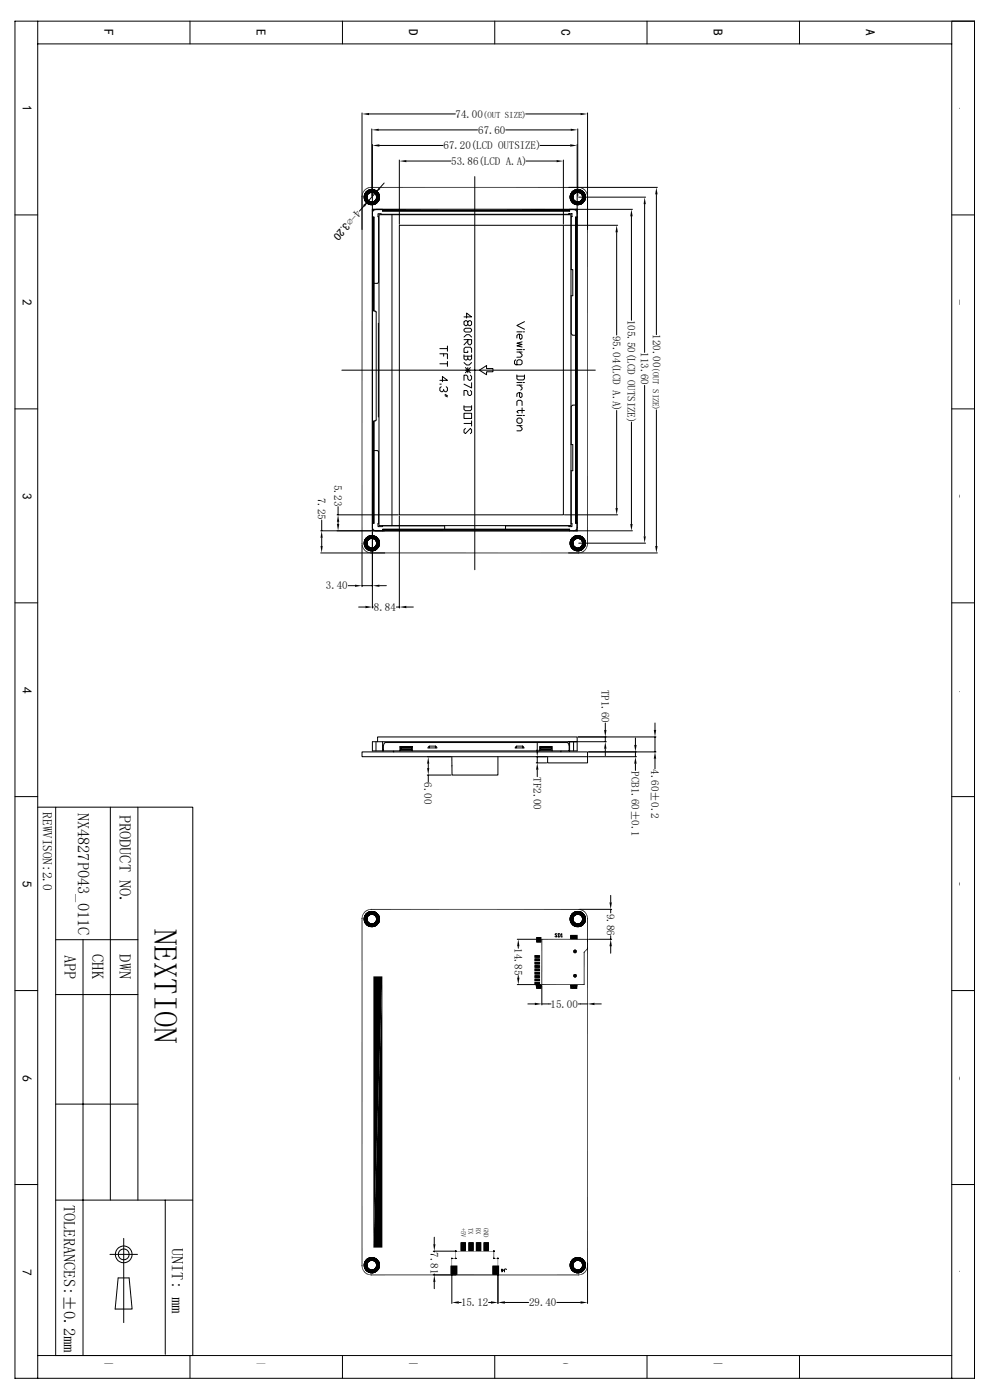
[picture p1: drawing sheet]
<svg xmlns="http://www.w3.org/2000/svg" width="210mm" height="297mm" viewBox="0 0 210 297" stroke-linecap="round" stroke-linejoin="round" font-family="sans-serif">
<defs><g id="words">
<text font-size="6.9" x="32.7" y="197.1" transform="rotate(90 32.7 197.1)">NEXTION</text>
<g font-size="3.5">
<text x="16.5" y="172.4" transform="rotate(90 16.5 172.4)">NX4827P043_011C</text>
<text x="25.3" y="172.8" transform="rotate(90 25.3 172.8)">PRODUCT NO.</text>
<text x="13.7" y="202.5" transform="rotate(90 13.7 202.5)">APP</text>
<text x="19.5" y="202.4" transform="rotate(90 19.5 202.4)">CHK</text>
<text x="25.3" y="202.5" transform="rotate(90 25.3 202.5)">DWN</text>
<text x="13.5" y="255.6" transform="rotate(90 13.5 255.6)">TOLERANCES:±0.2mm</text>
<text x="36.4" y="264.7" transform="rotate(90 36.4 264.7)">UNIT: mm</text>
</g>
<g font-size="2.8">
<text x="22.1" y="6.1" transform="rotate(90 22.1 6.1)">F</text>
<text x="54.4" y="6.1" transform="rotate(90 54.4 6.1)">E</text>
<text x="86.7" y="6.1" transform="rotate(90 86.7 6.1)">D</text>
<text x="119" y="6.1" transform="rotate(90 119 6.1)">C</text>
<text x="151.3" y="6.1" transform="rotate(90 151.3 6.1)">B</text>
<text x="183.6" y="6.2" transform="rotate(90 183.6 6.2)">A</text>
<text x="4.8" y="22.2" transform="rotate(90 4.8 22.2)">1</text>
<text x="203.5" y="22.2" transform="rotate(90 203.5 22.2)">1</text>
<text x="4.8" y="63.5" transform="rotate(90 4.8 63.5)">2</text>
<text x="203.5" y="63.5" transform="rotate(90 203.5 63.5)">2</text>
<text x="4.8" y="104.6" transform="rotate(90 4.8 104.6)">3</text>
<text x="203.5" y="104.6" transform="rotate(90 203.5 104.6)">3</text>
<text x="4.8" y="145.8" transform="rotate(90 4.8 145.8)">4</text>
<text x="203.5" y="145.8" transform="rotate(90 203.5 145.8)">4</text>
<text x="9.1" y="172.3" transform="rotate(90 9.1 172.3)">REWVISON:2.0</text>
<text x="4.8" y="186.9" transform="rotate(90 4.8 186.9)">5</text>
<text x="203.5" y="186.9" transform="rotate(90 203.5 186.9)">5</text>
<text x="4.8" y="228" transform="rotate(90 4.8 228)">6</text>
<text x="203.5" y="228" transform="rotate(90 203.5 228)">6</text>
<text x="4.8" y="269.2" transform="rotate(90 4.8 269.2)">7</text>
<text x="203.5" y="269.2" transform="rotate(90 203.5 269.2)">7</text>
<text x="22.1" y="289.2" transform="rotate(90 22.1 289.2)">F</text>
<text x="54.4" y="289.2" transform="rotate(90 54.4 289.2)">E</text>
<text x="86.7" y="289.2" transform="rotate(90 86.7 289.2)">D</text>
<text x="119" y="289.2" transform="rotate(90 119 289.2)">C</text>
<text x="151.3" y="289.2" transform="rotate(90 151.3 289.2)">B</text>
</g>
<g font-size="2.3">
<text x="96.6" y="24.9">74.00</text>
<text x="101.4" y="28.4">67.60</text>
<text x="94.1" y="31.7">67.20(LCD OUTSIZE)</text>
<text x="95.7" y="35">53.86(LCD A.A)</text>
<text x="75.5" y="44.4" transform="rotate(131 75.5 44.4)">4-∅3.20</text>
<text x="130" y="71.2" transform="rotate(90 130 71.2)">95.04(LCD A.A)</text>
<text x="133.1" y="67.9" transform="rotate(90 133.1 67.9)">105.50(LCD OUTSIZE)</text>
<text x="138.5" y="71" transform="rotate(90 138.5 71)">120.00</text>
<text x="135.9" y="74.7" transform="rotate(90 135.9 74.7)">113.60</text>
<text x="67.4" y="105.6" transform="rotate(90 67.4 105.6)">7.25</text>
<text x="70.9" y="102.8" transform="rotate(90 70.9 102.8)">5.23</text>
<text x="69.1" y="125.1">3.40</text>
<text x="79.3" y="129.6">8.84</text>
<text x="127.6" y="146.3" transform="rotate(90 127.6 146.3)">TP1.60</text>
<text x="90" y="166" transform="rotate(90 90 166)">6.00</text>
<text x="113.2" y="164.9" transform="rotate(90 113.2 164.9)">TF2.00</text>
<text x="133.9" y="163.6" transform="rotate(90 133.9 163.6)">PCB1.60±0.1</text>
<text x="138.1" y="163.2" transform="rotate(90 138.1 163.2)">4.60±0.2</text>
<text x="128.7" y="193.8" transform="rotate(90 128.7 193.8)">9.86</text>
<text x="109.1" y="201.1" transform="rotate(90 109.1 201.1)">14.85</text>
<text x="116.8" y="213.8">15.00</text>
<text x="91.3" y="265.7" transform="rotate(90 91.3 265.7)">7.81</text>
<text x="97.8" y="277.1">15.12</text>
<text x="112.2" y="277.1">29.40</text>
</g>
<g font-size="1.9">
<text x="102.4" y="24.9">(OUT SIZE)</text>
<text x="138.5" y="77.9" transform="rotate(90 138.5 77.9)">(OUT SIZE)</text>
</g>
<g font-size="1.4">
<text x="97.8" y="260.4" transform="rotate(90 97.8 260.4)">+5V</text>
<text x="99.4" y="260.4" transform="rotate(90 99.4 260.4)">TX</text>
<text x="101" y="260.4" transform="rotate(90 101 260.4)">RX</text>
<text x="102.7" y="260.4" transform="rotate(90 102.7 260.4)">GND</text>
</g>
</g></defs>
<g fill="none" stroke="#000" stroke-width=".21">
<path d="M3.2 4.5h203.5v287.9h-203.5zM8 9.3h193.9M8 4.5v287.9M40.3 4.5v4.8M72.6 4.5v4.8M104.9 4.5v4.8M137.2 4.5v4.8M169.6 4.5v4.8M201.9 9.3v283.1M206.7 4.5h-4.8v4.8M76.8 24v91.4M78.3 24.2h18.3"/>
<path d="M78.9 27.3v14.3M79 30.6v14.4M80.3 27.6h21M80.5 30.9h13.5M81.5 38.8l-1 1.1M84.7 34v13.6M86.2 34.2h9.5M100.7 37.5v83.4M107.3 27.6h13.8M111.5 24.2h11.6M111.6 34.2h6.5M114.6 30.9h6.3"/>
<path d="M119.5 34v13.6M122.4 30.6v14.4M122.6 27.3v14.3M124.6 24v91.4M139.4 39.8h-60.7M3.2 45.6h4.8M77.2 43.7l-1 1.1M77.3 41.7v.3h.6v.2M77.3 41.7h.6h-.2v.5M77.3 41.7a.32 .32 0 0 1 .3 .1 .32 .32 0 0 1 0 .4M77.3 41.5h.2M77.3 41.7h.6"/>
<path d="M77.3 41.8h.6M77.3 41.8h.5M77.3 41.9h.6M77.3 42h.6M77.3 41.4h.6M77.3 41.4h.2M77.3 41.5h.6h-.2M77.3 42.1h.6M77.3 42.4h.3a.29 .29 0 0 1 .3 0 .29 .29 0 0 1 .1 .4M77.3 41.7v.5M77.3 41.3h.6M77.4 41.7v.5"/>
<path d="M77.4 41.5v-.4l.2-.1v.5M77.4 42.4v.2h.8M77.4 42.5h.7M77.5 41.7v.5M77.5 42.4v.3M77.5 42.6h.7M77.5 41h.8M77.5 42.4h-.2l.1 .1h.3M77.5 41.6h-.2h.6M77.5 42.2h-.2h.6M77.5 42.2h-.2l.7 .1-.3-.1M77.5 42.3h-.2h.7h-.3"/>
<path d="M77.5 42.7h.7M77.5 40.9h.9M77.6 42.4a.29 .29 0 0 0 0 .4 .29 .29 0 0 0 .4 0h.2M77.6 40.9h.8M77.6 42.4h.1M77.6 41.4h.1M77.6 41v.5M77.6 41.7v.5M77.6 42.4a.37 .37 0 0 0 .1 .4 .37 .37 0 0 0 .5 0M77.6 40.9h1M77.6 42.4v.4M77.6 42.9h2.5"/>
<path d="M77.6 40.7h.1M77.7 42.5a.27 .27 0 0 1 .3 0 .27 .27 0 0 1 .1 .3M77.7 41.3h.3v-.3l-.1 .4h-.6v.1M77.7 42.4a.29 .29 0 0 1 .3 .1 .29 .29 0 0 1 0 .3M77.7 41v.5M77.7 42.4v.4M77.7 41h-.2v.5M77.7 41.2h-.4v.3M77.7 40.7h.5M77.7 40.9h.5M77.7 41h.5M77.7 41.1h.4"/>
<path d="M77.7 41.2h.3M77.7 41.6h.2M77.7 42.2h.2M77.7 42.5h.4M77.7 42.9h.5M77.7 40.7l.1 .1v-.2h.4h-.4v.2M77.8 41v.5M77.8 41.7v.5M77.8 42.4v.4M77.8 43.1h.3v.2h.8M77.9 43.1l.3 .1M77.9 41v.5"/>
<path d="M77.9 42.4v.4M77.9 41v.4h-.2M77.9 43.1h.1M78 40.4v.4M78 41v.2h-.6M78 43.1v.1M78.1 40.8v-.4h.1l-.1 .4M78.1 41v.1h-.7v.4M78.1 43.1l.1 .1M78.1 41l-.7 .1M78.1 42.5v.3M78.1 43.1v.2"/>
<path d="M78.1 40.3v.1a.28 .28 0 0 1 0 .5 .28 .28 0 0 1-.4-.2M78.1 42.6v.2M78.1 41v.1M78.2 40.5h-.2v.3M78.2 40.5h-.3v.3M78.2 40.6h-.3v.2M78.2 40.8h-.6M78.2 43h-.5h2.3h-.3M78.2 43h-.4h2.2h-.3M78.2 42.7l.2 .1M78.2 40.4h.7M78.2 40.5h.7"/>
<path d="M78.2 40.6h.7M78.2 40.7h.7M78.2 42.8h.6M78.2 43.1h.7M78.2 43.2h.7M78.2 41h.1M78.2 42.8h.2M78.3 40.3v.5M78.3 42.7v.1M78.3 43.1l.1 .2M78.3 42.6l-.1 .2M78.3 40.3h1.2"/>
<path d="M78.3 43.1v.2M78.4 40.3h-.2v.5M78.4 43.1h-.2v.2M78.4 40.3h.5M78.4 42.8h.1M78.4 42.9h.5M78.4 43h.5M78.4 43.1h.5M78.4 43.3h.5zM78.4 40.3v.6h.2M78.4 43.1v.2M78.4 40.3h1"/>
<path d="M78.4 40.3v.5M78.4 43.1v.3M78.5 40.3v.5M78.5 43.1v.3M78.5 40.3h.4M78.5 42.8h.1M78.6 40.2h.6M78.6 40.3v.5M78.7 40.3v.5M78.7 43.1v.3M78.8 40.3a.31 .31 0 0 1 0 .5 .31 .31 0 0 1-.4 0h-.2M78.8 43.1v.3"/>
<path d="M78.9 43.4h-.3v-.3v.3M78.9 40.4h.6M78.9 40.5h.6M78.9 40.6h.6M78.9 40.7h.6M78.9 43.1h.6M78.9 43.2h.6M78.9 43.3h.6M78.9 43.3h.1M79 40.3a.37 .37 0 0 0 .1 .5 .37 .37 0 0 0 .4 0M79 43.1v.3M79 46.1h.3v19.9l.5 .2v22.9l-.5 .2v21.7h-.3"/>
<path d="M79 40.3h.1a.31 .31 0 0 1 .4 .1 .31 .31 0 0 1 0 .4M79 40.3v.5M79 40.3h-.1v.5M79 43.1h-.1v.3M79 40.3h.2M79 40.3h.4M79 42.9h.5M79 43h.5M79 43.1h.5M79 43.3h.5M79.1 40.3v.5M79.1 43.1v.3"/>
<path d="M79.1 42.8h.4M79.2 40.3v.1a.31 .31 0 0 0 0 .4 .31 .31 0 0 0 .3 .1M79.2 43.1v.3h-.3M79.2 42.8h-.2M79.2 46.1v19.8h.1M79.2 40.3v.5l1 .1M79.2 43.1v.3M79.3 40.3v.5M79.3 42.8h.1M79.3 43.1v.3M79.3 46.1v19.8M79.3 42.7v.1"/>
<path d="M79.3 43.1v.2h-.3M79.4 40.3v.5M79.4 43.1v.2M79.4 43.1v.2zM79.5 40.3v.5M79.5 42.6l-.1 .2M79.5 43.1v.2M79.5 41h.2M79.5 42.8h-.3M79.5 40.9h-.2h.9M79.5 40.9h-.1h.8h-.5M79.5 41h.8"/>
<path d="M79.5 42.6h.7M79.5 41l-1.3 1.6M79.6 40.7l.5 .1h-.5M79.6 40.7h.4v.1M79.6 40.5h.2l.1 .3v-.2h-.3M79.6 40.5h.2v.3M79.6 40.4h.1a.3 .3 0 0 0 0 .4 .3 .3 0 0 0 .4 .1M79.6 40.3v.5M79.6 42.6v.2M79.6 42.5h.6M79.6 42.8h.6M79.6 40.6h.1"/>
<path d="M79.6 42.7h.1M79.6 43.1h.1M79.6 43.2h.1M79.6 41v.1M79.6 40.4l.1 .4zM79.7 41.2h.5M79.7 40.6h.3v.2M79.7 40.6h.2v.2M79.7 41v.2l.5 .1a.26 .26 0 0 1-.3 0 .26 .26 0 0 1-.1-.3M79.7 43.1v.1M79.7 43.1h-.1l.1 .1M79.7 40.9h.5"/>
<path d="M79.7 41h.5M79.7 42.7h.5M79.7 42.9h.4zM79.7 43.1h.2h-.2M79.8 44.4h1.4v.4h39.6M79.8 44.4a.73 .73 0 0 0-.8 .8v66.6a.73 .73 0 0 0 .8 .8M79.8 43.1l-.2 .1M79.8 41.3h.4M79.8 42.3h.4M79.8 40.5v.3M79.8 41a.27 .27 0 0 0 .1 .4 .27 .27 0 0 0 .3 0M79.8 42.4v.4"/>
<path d="M79.8 43.1h-.1M79.8 41.4h.4M79.8 42.3h.6M79.8 42.1h.4M79.8 42.2h.1M79.9 41v.5l.3-.1M79.9 42.4v.4M79.9 41.7h.3M79.9 41.8h.3M79.9 41.9h.3M79.9 42h.3M79.9 42h.3z"/>
<path d="M79.9 41v.5M80 41v.5M80 41.7v.5M80 42.4v.4M80.1 41v.5M80.1 41.7v.5M80.1 42.4v.4M80.1 42.4a.3 .3 0 0 1 0 .4 .3 .3 0 0 1-.4 0h-.1M80.2 41v.5M80.2 41.7v.5M80.2 42.4a.29 .29 0 0 1-.1 .4 .29 .29 0 0 1-.4-.1M80.2 42h-.3v.2"/>
<path d="M80.2 42.4a.31 .31 0 0 0-.5 0 .31 .31 0 0 0 .1 .4M80.2 42.4h-.1a.3 .3 0 0 0-.4 0 .3 .3 0 0 0 0 .4M80.2 41.1h-.6h.6M80.2 42.5h-.1a.29 .29 0 0 0-.4 0 .29 .29 0 0 0 0 .3l-.1-.3M80.2 42.6h-.7v.2M80.2 41.5h-.4h.7M80.2 41.6h-.3h.6M80.2 42.2h-.4h.7M80.3 42h.2v-.3h-.6v.5M80.3 41.1v.4M80.3 41v.5M80.3 42.4v.3"/>
<path d="M80.3 42.4h.1M80.3 41v.1M80.3 41.1h.1M80.3 41.2h.1M80.3 41.2l.1 .1M80.3 41.3h.1M80.3 41.4h.1M80.3 41.4h.2M80.3 41.7h.2M80.3 41.8h.2M80.3 41.9h.2M80.3 42h.2"/>
<path d="M80.3 42.1h.2M80.3 42.5h.1M80.3 42.6h.1M80.3 41.7v.5M80.3 42.4v.2M80.3 42.4v.1M80.4 45.6h40.7v65.9h-40.7zM80.4 41.3v.2M80.4 41.7v.5M80.4 41.4v.1M81.2 44.7h39.6M81.2 44.6h39.6"/>
<path d="M83.1 45.6v65.9M84.7 47.8h34.8v61.4h-34.8zM119.7 47.8h11.3M120.8 44.4v.4M120.9 41.7v.3h.6v.2M120.9 41.7h.6h-.1v.5M120.9 41.7h.3v.5M120.9 41.7h.6M120.9 41.8h.6M120.9 41.9h.6M120.9 42h.6M121 41.7v.5"/>
<path d="M121 41.4h.6M121 42.1h.6M121 42.4h.4a.27 .27 0 0 1 .3 .1 .27 .27 0 0 1 0 .3M121 41.3h.6M121.1 41.7v.5M121.1 42.5h.3a.3 .3 0 0 1 .3 0 .3 .3 0 0 1 .1 .3v-.2M121.1 42.4v.2h.8M121.2 41.4l-.2 .1v-.1h.6v-.4v.4h-.2M121.2 42.4l-.1 .1h.3M121.2 41.5h-.3h.7h-.2M121.2 41.6h-.3h.7M121.2 42.2h-.2h.6h-.2"/>
<path d="M121.2 42.2h-.2l.7 .1M121.2 42.3h-.2h.7h-.3M121.2 42.6h.7M121.2 41v.5M121.2 42.4v.3h.7M121.2 42.4h.2M121.2 41h.8M121.2 40.9h.8M121.2 41.4h.2M121.2 41.7v.5M121.2 42.4a.29 .29 0 0 0 .1 .4 .29 .29 0 0 0 .4 0h.2M121.3 41v.5"/>
<path d="M121.3 41.7v.5M121.3 42.4a.37 .37 0 0 0 .1 .4 .37 .37 0 0 0 .5 0M121.3 40.9h1M121.3 42.4v.4M121.3 42.9h2.4M121.3 40.7h.1M121.4 42.5a.27 .27 0 0 1 .3 0 .27 .27 0 0 1 .1 .3M121.4 42.4a.29 .29 0 0 1 .3 .1 .29 .29 0 0 1 0 .3M121.4 40.7v.1M121.4 41l-.3 .1v.4M121.4 41.2h-.4v.3M121.4 40.7h.5"/>
<path d="M121.4 40.9h.5M121.4 41h.5M121.4 41.1h.4M121.4 41.2h.3M121.4 41.6h.1M121.4 42.2h.2M121.4 42.5h.4M121.4 42.9h.5M121.4 41v.5M121.4 42.4v.4M121.5 40.8v-.2h.4h-.4v.2M121.5 41v.5"/>
<path d="M121.5 41.7v.5M121.5 42.4v.4M121.5 43.1h.4M121.5 43.1h.4h-.3M121.6 43.1h.1M121.6 40.5v.3v-.3h.3M121.6 42.4v.4M121.7 44.4a.73 .73 0 0 1 .7 .8v66.6a.73 .73 0 0 1-.7 .8h-53.7M121.7 44.4h-.9v.4M121.7 41v.3h-.3M121.7 43.1v.1h.2M121.7 40.4v.4"/>
<path d="M121.7 41v.2h-.6M121.7 43.1v.1M121.8 41v.1h-.7v.4M121.8 43.1l.1 .1M121.8 41l-.7 .1M121.8 40.3v.5v-.4h.8M121.8 43.1v.2h.8M121.8 41v.1M121.9 40.4h-.1v.4M121.9 40.5h-.2v.3M121.9 40.6h-.4v.2M121.9 40.7h-.5v.1"/>
<path d="M121.9 40.8h-.6M121.9 43h-.5h2.3h-.3M121.9 43h-.4h2.2h-.3M121.9 44.4h12.3M121.9 40.8h.1a.27 .27 0 0 0 .5 0 .27 .27 0 0 0-.1-.4v.4M121.9 40.5h.7M121.9 40.6h.7M121.9 40.7h.7M121.9 42.8h.3M121.9 42.8h.4M121.9 43.1h.7M121.9 43.2h.7"/>
<path d="M121.9 41h.1M121.9 42.7h.2M122 40.3v.5M122 42.7v.1M122 43.1v.2M122 42.6l-.1 .2M122 40.3h1.2M122 42.7v.1zM122 40.3v.5l.3 .1M122 40.3h-.1v.5M122 43.1h-.1v.2M122 40.3h.6"/>
<path d="M122 42.9h.6M122 43h.6M122 43.1h.6M122.1 40.3v.5M122.1 42.8h.1M122.1 43.1a.25 .25 0 0 0 .1 .3 .25 .25 0 0 0 .3-.1h-.5M122.1 40.3h1M122.1 43.1v.3M122.1 46.1v64.9M122.2 40.3v.5M122.2 43.1v.3M122.2 40.3h.4"/>
<path d="M122.2 42.8h.1M122.3 40.3v.5M122.3 43.1v.3h.3M122.3 46.1v64.9M122.3 40.2h.6M122.3 43.1v.3M122.3 42.8h.2M122.4 40.3v.5M122.4 43.1v.3M122.4 46.1h-.3v64.9h.3M122.5 43.1v.3M122.5 40.3v.5"/>
<path d="M122.6 40.4h.6M122.6 40.5h.6M122.6 40.6h.6M122.6 40.7h.6M122.6 43.1h.6M122.6 43.2h.6M122.6 43.3h.6M122.6 43.3h.1M122.7 43.1v.3M122.7 40.3h.1a.31 .31 0 0 1 .4 .1 .31 .31 0 0 1 0 .4M122.7 40.3v.5M122.7 40.3h-.1v.5"/>
<path d="M122.7 43.1h-.1v.3M122.7 40.3h.2M122.7 40.3h.4M122.7 42.9h.5M122.7 43h.5M122.7 43.1h.5M122.8 40.3v.5M122.8 43.1v.3M122.8 41.8h14.1M122.8 42.8h.4M122.9 40.9h.3M122.9 42.8h-.3"/>
<path d="M122.9 40.3v.5M122.9 43.1v.3h-.3M122.9 40.9h1M122.9 43.1v.3M123 40.3v.5M123 42.8h.1M123 43.1v.3M123 42.7v.1M123 43.1v.2h-.3M123.1 40.3v.5M123.1 42.7v.1zM123.1 43.1v.2"/>
<path d="M123.1 42.7h.1zM123.1 42.6v.2M123.1 43.1a.26 .26 0 0 1-.1 .2 .26 .26 0 0 1-.3 0M123.2 43.1v.2M123.2 41h.2M123.2 42.8h-.3M123.2 40.8h-.1a.31 .31 0 0 1-.4 0 .31 .31 0 0 1-.1-.4l.1 .4M123.2 40.9h-.2h.9M123.2 40.9h-.1h.8h-.5M123.2 41h.8M123.3 40.7h.4v.1l-.4-.1M123.3 40.6h.3v.2"/>
<path d="M123.3 40.5h.2v.3M123.3 40.5h.1v.3M123.3 40.3v.5v-.4h.1a.3 .3 0 0 0 0 .4 .3 .3 0 0 0 .4 .1M123.3 40.8h.5M123.3 42.8h.6M123.3 41v.1M123.3 40.6h.1M123.3 42.7h.1M123.3 43.1h.1M123.3 43.2h.1M123.3 43.3h.1M123.3 41l.7 .1"/>
<path d="M123.4 41v.1h.2a.3 .3 0 0 1 .3 0 .3 .3 0 0 1 .1 .4M123.4 40.4v.4M123.4 42.5v.3M123.4 43.1v.1M123.4 41.2h.7M123.4 40.6h.3v.2M123.4 40.6h.2v.2M123.4 41v.2h.5M123.4 43.1l-.1 .2M123.4 40.9h.5M123.4 41h.5M123.4 43.1h.2"/>
<path d="M123.4 43.1h.1M123.4 41a.28 .28 0 0 0 .2 .3 .28 .28 0 0 0 .3 0M123.4 43.1l-.1 .1M123.4 41.3h.7M123.4 42.3h.5M123.5 41.4h.6h-.1M123.5 43.1h.1M123.5 42.3h.6M123.5 42.4v.4M123.5 41.5h.4M123.5 42.1h.4M123.5 42.1h.6"/>
<path d="M123.6 41.7a.33 .33 0 0 1 .4 .1 .33 .33 0 0 1 0 .4M123.6 41v.5M123.6 42.4v.4M123.6 41.7h.6M123.6 41.8h.6M123.6 41.8h.3M123.6 41.9h.6M123.6 42h.6M123.6 42h.3M123.6 41.5h.6M123.7 41v.5M123.7 41.7v.5"/>
<path d="M123.7 42.4v.4M123.8 41v.5M123.8 41.7v.5M123.8 42.4v.4M123.8 42.4a.3 .3 0 0 1 0 .4 .3 .3 0 0 1-.4 0h-.1M123.9 41v.5M123.9 41.7v.5M123.9 42.4a.29 .29 0 0 1-.1 .4 .29 .29 0 0 1-.4-.1M123.9 42.4a.31 .31 0 0 0-.5 0 .31 .31 0 0 0 0 .4M123.9 41.6h-.3h.5M123.9 42.2h-.4h.7M124 41v.5"/>
<path d="M124 42.4a.34 .34 0 0 1-.2 .3 .34 .34 0 0 1-.4 0M124 42h.2M124 42.4h.1M124 41v.1M124 41.2l.1 .1M124 41.1v.4M124 41.7v.5M124 42.4v.2h-.8M124 42.6h-.8v.2M124 42.4v.1M124 42.5h-.2a.3 .3 0 0 0-.3 0 .3 .3 0 0 0-.2 .3v-.2M124.1 41.3v.2"/>
<path d="M124.1 42.4h-.3a.3 .3 0 0 0-.4 0 .3 .3 0 0 0 0 .4M124.1 41.8h.1M124.1 42.5h-.8M124.1 41.7v.5M124.1 41.4h-.2a.25 .25 0 0 1-.4 0 .25 .25 0 0 1 0-.4 .28 .28 0 0 0 0 .4 .28 .28 0 0 0 .4 0M124.2 41.7a.32 .32 0 0 1-.2 .4 .32 .32 0 0 1-.4-.1l-.1 .2M124.2 41.7l-.1 .5M124.2 41.7h-.6v.5M130.8 49.3v21.8M133.9 45.9v22M136.7 43.3v31.5M139.2 41.2v29.8"/>
<path d="M201.9 45.6h4.8M72.5 78.5h53.8M79.3 60.1h.7l.3-.3v-13.8h-.1v-.7h.6v.2h39.9v-.2h.6v.7h-.1v11.2h.3v5.5h-.3v8.1l.3 .3M80.3 68.6v19.9M93.3 75.1h1.6v1M93.3 74h1.6M93.3 77.2h1.6M94.1 75.1v.5M94.9 73.4v1.1M94.9 76.7v1M98.4 69.9l.3-.3h1.1l.2 .3v.3l-.2 .2h-1.1l-.3-.2zM98.4 67.2h1.6l-1-.8v1.1"/>
<path d="M98.4 71.5l.6-.5h.5l.5 .5M98.4 72.1h1.6v.8l-.2 .3h-.3l-.3-.3v-.8M98.4 75.3v.8l.3 .3h.3l.2-.3v-.5M98.4 76.9l.6 .5h.5l.5-.5M98.4 75.6h1.6M98.7 78l1.1 1.1M99.2 68.3l.3-.3h.3l.2 .3v.5l-.2 .3h-.3l-.3-.3v-.5l-.2-.3h-.3l-.3 .3v.5l.3 .3h.3l.2-.3M99.2 74.5v.3h-.8v-.8l.3-.3h1.1l.2 .3v.8M99.2 72.3l-.8 .9M99.2 78v1.1M99.8 79.6l.2 .3v.5l-.2 .3h-.3l-.3-.3v-.5l-.2-.3h-.6v1.1M99.8 78l-1.1 1.1"/>
<path d="M100 75.3v.8l-.2 .3h-.3l-.3-.3M101.7 78.5l1.5-.9v.6h1.4v.7h-1.4v.6zM109.4 76.3l-.3 .3v.5l.3 .3h1l.3-.3v-.5l-.3-.3h-.5l-.3 .3v.8M109.6 79.5v.8l.3 .3h1.1l.3-.3v-.8M109.6 70.4h1.1M109.6 74.2h1.1M109.6 74.7h1.1M109.6 79.8h1.7M110.2 70.9v.8l.2 .3 .3-.3v-.5l-.3-.3h-.5l-.3 .3v.5M110.2 74.7l.5 .5v.3l-.3 .3h-.8M110.7 72.5l-1.1 .3 1.1 .3-1.1 .3 1.1 .2M111 70.4h.3"/>
<path d="M111 74.2h.3M111.3 68.2l-1.7 .8 1.7 .8M121.5 71.1h.6M3.2 86.7h4.8M79.3 89.4v21.6M79.3 95.6h.7l.3 .3v15.2h-.1v.6h1v-.2h13.1v.8M79.3 89.4h-.1v21.6M93.3 80.7h1.6l-1-.8v1.1M93.3 81.5h.3M93.6 82l-.3 .3v.5l.3 .3h.3l.2-.3M94.4 83.7l.5 .2M94.4 83.9l.5 .3"/>
<path d="M94.7 82l.2 .3v.5l-.2 .3h-.3l-.3-.3v-.2M98.4 87.7h1.6v1.1h-1.6zM98.4 86.1v.8l.3 .2h1.1l.2-.2v-.8M98.4 86.3h1.6M98.4 89.8h1.6M98.7 90.9l-.3 .3v.5l.3 .3 1.1-1.1 .2 .3v.5l-.2 .3M99.8 82.8l.2 .3v.6l-.2 .2h-.3l-.3-.2v-.6l-.2-.3h-.6v1.1M100 81.2v1.1l-1.6-.8M100 89.3v1.1M109.6 89l.3-.3h.5l.3 .3v.5l-.3 .3h-.5l-.3-.3zM109.6 86v-.8l.3-.3h.5l.3 .3v.8M109.6 81.2h1.1"/>
<path d="M109.6 81.7h1.1M109.6 88.1h1.1M109.6 90.3h1.1M110.2 81.7l.5 .5v.3l-.3 .3M110.2 83.3v.8l.2 .3 .3-.3v-.5l-.3-.3h-.5l-.3 .3v.5M110.2 90.3l.5 .5v.3l-.3 .3h-.8M110.7 86.5v1.1M111 81.2h.3M111 88.1h.3M111.3 87.1h-1.4l-.3 .2 .3 .3M122.1 85.9l-.6 .1-.3 .3v8h.3v5.6h-.3v11.2h.1v.6h-.6v-.2h-13.5v.8M130.8 87.1v20.7"/>
<path d="M133.9 89.5v21.7M136.7 81.7v32.1M139.2 87v28.8M201.9 86.7h4.8M68 117.3h71.4M68.2 110.3v2.3M68.2 114.1v1.7M71.5 109.2h13M71.7 107.5v1.7M71.7 110.7v.5M76.8 115.6v8.9M77.3 114.9h.2"/>
<path d="M77.3 115h.6M77.3 115.1h.6M77.3 115.2h.6M77.3 115.2h.5M77.3 115.5h.2M77.3 115.6h.6v.4M77.3 114.9h.6M77.3 115.6h.2M77.3 115.7h.6M77.3 115.7h.6l.1 .3-.1-.3h-.6v-.2v.3h.7M77.4 114.8v.5M77.4 115.5v.4h.7"/>
<path d="M77.4 115.9h.7M77.4 115.5v.5M77.4 116h.1M77.5 114.8v.5M77.5 115.5v.5M77.5 114.4h.7M77.5 116h.8M77.5 116.1h.8M77.5 116.1l.9 .1v.4M77.5 114.8h-.2v.5a.27 .27 0 0 1 0-.3 .27 .27 0 0 1 .2-.2h.4M77.5 114.6h-.1h.7M77.5 114.7h-.2h.7"/>
<path d="M77.5 115.3h-.2h.6h-.2M77.5 115.4h-.2h.6h-.2M77.5 115.4h-.2h.6M77.6 114.8v.5M77.6 115.5v.5h-.2M77.6 116.2h.6M77.6 114.8h.1M77.6 115.5h.1M77.6 114.3v.3M77.6 115.5v.5M77.6 116.2h.1M77.6 116.2v.1h.6"/>
<path d="M77.6 114.2h.1M77.7 115.5h.2v.5M77.7 114.2v.4M77.7 114.8v.5M77.7 115.5a.33 .33 0 0 0 0 .5 .33 .33 0 0 0 .4 0h-.7M77.7 114.5h-.3v.1M77.7 114.1h.5M77.7 114.2h.5M77.7 114.6h.3M77.7 114.8h.2M77.7 115.4h.2M77.7 115.5h.2"/>
<path d="M77.7 115.6h.2M77.7 116h.5M77.7 116.1h.5M77.8 114.1v.5M77.8 114.8v.5M77.8 115.5v.5M77.8 114.1h.4M77.8 114h2.2M77.8 116.2a.24 .24 0 0 0 .1 .3 .24 .24 0 0 0 .3 0M77.9 114.1v.5M77.9 114.8v.2h-.6v.3M77.9 116.2a.24 .24 0 0 0 0 .3 .24 .24 0 0 0 .3 0"/>
<path d="M77.9 114.8v.1h-.3M77.9 116.2v.3M77.9 116.5h.3zM77.9 113.9h.1M77.9 114.8h.1M78 113.9l.2-.1-.1 .1M78 114.1v.5M78 116.2v.4M78 115.9v.1M78 113.9h.1M78.1 114.1a.29 .29 0 0 1 0 .4 .29 .29 0 0 1-.4 .1h-.3M78.1 116.2v.4"/>
<path d="M78.1 115.9v.1M78.1 113.9v-.1v.1M78.1 114.1a.3 .3 0 0 1 0 .4 .3 .3 0 0 1-.4 0M78.1 116.7h1.5M78.2 116.4a.3 .3 0 0 1-.3 0 .3 .3 0 0 1-.2-.2 .27 .27 0 0 0 .2 .2 .27 .27 0 0 0 .3-.1h-.1a.25 .25 0 0 1-.2 .1 .25 .25 0 0 1-.2-.3 .33 .33 0 0 1 .5 .1 .33 .33 0 0 1-.1 .4M78.2 114a.34 .34 0 0 0-.4 .2 .34 .34 0 0 0 0 .4M78.2 114.2h-.1a.29 .29 0 0 0-.4 0 .29 .29 0 0 0-.1 .4M78.2 114.3h-.6v.3M78.2 114.4h-.7v.2M78.2 114h-.3h2h-.2M78.2 114h-.3h2M78.2 114.3h-.6"/>
<path d="M78.2 116.7h-.1h1.6M78.2 116.2h.4v.4M78.2 116.2h.3v.4M78.2 114.1l.1 .3M78.2 116.2v.4M78.2 113.8h.7M78.2 114.1h.7M78.2 114.2h.7M78.2 116.3h.7M78.2 116.4h.7M78.2 116.5h.7M78.2 114.3h.2"/>
<path d="M78.3 113.7v.2M78.3 114.1v.3M78.3 116.2v.4M78.3 116.8h1.2h-.5h.3M78.3 114.1l-.1 .3M78.4 114h.5M78.4 116.7h.5M78.4 116.8h.5zM78.4 113.7v.2M78.4 114.1v.2M78.4 116.2v.4M78.5 114.1v.2"/>
<path d="M78.5 113.7v.2M78.5 116.2v.4M78.6 113.7v.2M78.6 114.1v.2h-.2M78.7 113.6v.3M78.7 114.1v.1M78.7 116.2v.4M78.7 116.3v.3M78.8 113.6v.3M78.8 114.1v.1h-.6M78.8 116.3v.3M78.9 113.7h-.4v.2"/>
<path d="M78.9 113.7h-.5v.2M78.9 114h-.1a.27 .27 0 0 0-.3 0 .27 .27 0 0 0-.1 .3h-.2M78.9 113.7h-.7v.2M78.9 116.8h-.3h.6M78.9 113.7h.6v.2M78.9 113.7h.5v.2M78.9 114.1v.1M78.9 113.8h.6M78.9 114.1h.6M78.9 114.2h.6M78.9 116.3h.6M78.9 116.4h.6"/>
<path d="M78.9 116.5h.6M79 113.6v.3M79 114.1v.1M79 116.3v.3M79 112.8v16.2M79 113.7h.2v.2M79 116.2v.4v-.3M79 113.7l-.1-.1v.3M79 116.3h-.1v.3M79 114h.5M79 114.2h.5M79 116.3h.5"/>
<path d="M79 116.7h.5M79 116.8h.2M79.1 113.6v.3M79.1 114.1v.1M79.1 116.2v.4M79.1 113.7v.2M79.1 114.1v.2M79.2 114.1v.2h.3h-.2v-.2M79.2 113.7v.2M79.2 116.2v.4M79.2 114.1v.2zM79.3 113.7v.2"/>
<path d="M79.3 116.2v.4M79.3 114.1v.2M79.4 116.2l.1-.1v.5M79.4 114.1v.2h.1M79.4 116.2v.4M79.4 116.1h.8h-.5M79.5 113.7v.2M79.5 116.1h.8M79.5 114.1v.3h.7M79.5 116.2v.4M79.5 116h.8M79.5 114.4h-.1l.1-.3v.3"/>
<path d="M79.5 116.2a.26 .26 0 0 0-.3 .1 .26 .26 0 0 0 0 .3M79.5 116.2a.29 .29 0 0 0-.3 0 .29 .29 0 0 0-.1 .4M79.5 114h-.4l-.1 .2M79.6 114.2a.29 .29 0 0 1 .4-.1 .29 .29 0 0 1 .1 .4v.1a.24 .24 0 0 0 0-.4 .24 .24 0 0 0-.4 0h-.1M79.6 116.3h.5v-.1v.1h-.4M79.6 114.1a.28 .28 0 0 1 .4 0 .28 .28 0 0 1 0 .4v.1M79.6 116.5h.3v-.3l-.1 .3M79.6 114.1a.29 .29 0 0 0 0 .4 .29 .29 0 0 0 .4 0h.2M79.6 116.2v.4M79.6 114.3h.6M79.6 114.4h.6M79.6 116.2h.6"/>
<path d="M79.6 116.2h.5M79.6 113.8l.2 .1M79.6 116h.7M79.6 114.3h.1M79.6 116.3h.1M79.6 114.5l.1-.4v.5M79.7 113.8l-.1 .1M79.7 116.2v.4M79.7 114.6h.5M79.7 114.6h.7M79.7 115.9h.1M79.7 114.3a.27 .27 0 0 1 .4-.1 .27 .27 0 0 1 0 .4"/>
<path d="M79.7 114l.2 .1v.5M79.7 114.1v.5M79.7 115.9l.1 .1h.4M79.7 114h.2M79.7 114.1h.3M79.7 114.3h.5M79.7 114.7h.7M79.7 115.8h.5M79.7 115.9h.5M79.7 116h.5M79.7 116.1h.5M79.7 116.2h.5"/>
<path d="M79.7 113.9h.1M79.8 114.1v.5M79.8 116.2v.4l-.2-.1M79.8 114.8h.4M79.8 116.2l-.1 .3M79.8 114.9h.4M79.8 115.7h.4M79.8 113.9h.1M79.8 115.6h.4M79.9 114.1v.5M79.9 115h.3M79.9 115.1h.3"/>
<path d="M79.9 115.2h.3M79.9 115.3h.3M79.9 114.8v.5M79.9 115.5v.5M79.9 116.2v.3h-.3M79.9 115.3h.6M80 114.1v.5M80 114.8v.5M80 115.5v.5M80 116.2v.2h-.4M80 116.2v.2h-.3M80.1 114.8v.5"/>
<path d="M80.1 115.5v.5M80.1 116.2h.1M80.2 114.3v.3M80.2 114.8v.5M80.2 115.5v.5M80.2 114.9l-.4-.1 .1 .3h.3M80.2 115.5a.29 .29 0 0 0-.4 .1 .29 .29 0 0 0 .1 .4 .27 .27 0 0 1-.1-.4 .27 .27 0 0 1 .4-.1M80.2 115.7a.26 .26 0 0 0-.3 0 .26 .26 0 0 0-.1 .3M80.2 115.7h-.4v.3M80.2 115.4h-.3h.6M80.2 115.9l-.5 .1M80.3 115.1h.2v.2"/>
<path d="M80.3 114.8h.1v.5M80.3 114.4v.2v-.1M80.3 115.2h.2M80.3 114.6h.1M80.3 114.4h.1M80.3 114.9h.2M80.3 115h.2M80.3 115.1h.2M80.3 115.5h.2M80.3 115.6h.2M80.3 115.7h.2M80.3 115.7h.1"/>
<path d="M80.3 115.9h.1M80.3 114.8v.5M80.3 115.5v.4M80.4 114.8v.5M80.4 115.5v.3h-.1M80.4 115.5v.2M80.4 114.8h-.1v.5M80.5 115.5h-.2v.5M81.2 112.6v-.3h39.6v.3M81.2 112.4h39.6M81.2 112.3h39.6M84.7 109.4v19.6"/>
<path d="M119.7 109.2h11.3M120.9 115h.6M120.9 115.1h.6M120.9 115.2h.6M120.9 115.5l.3 .1zM121 114.9h.6M121 114.9h.2zM121 115.7h.6M121 115.7h.6l.1 .3M121 115.5v.3h.7M121.1 114.8v.5M121.1 115.5v.4h.7"/>
<path d="M121.1 115.9h.7M121.1 115.5v.5h.7a.33 .33 0 0 1-.4-.1 .33 .33 0 0 1 0-.4M121.1 116h.9M121.2 115.5h-.2v.2h.6v.3v-.4h-.6M121.2 114.8h-.2v.5M121.2 114.4h.7M121.2 114.6h.6M121.2 114.7h-.2h.7M121.2 115.3h-.3h.6h-.1M121.2 115.4h-.3h.6h-.1M121.2 115.4h-.3h.7M121.2 116.1h.8"/>
<path d="M121.2 116.1l.9 .1v.4M121.2 114.8v.5M121.2 115.5v.5M121.2 114.3h.7M121.2 114.8h.2M121.2 115.5h.2M121.2 114.3v.3M121.2 116.2h.7M121.3 114.3v.3M121.3 114.8v.5M121.3 115.5v.5M121.3 116.2h.6"/>
<path d="M121.3 116.2h.1M121.3 116.2v.1h.6M121.3 114.2h.1M121.4 115.5h.1v.5M121.4 116.2v.1M121.4 114.5h-.3v.1M121.4 114.1h.5M121.4 114.2h.5M121.4 114.5h.4M121.4 114.6h.3M121.4 114.8h.2M121.4 115.4h.1"/>
<path d="M121.4 115.5h.1M121.4 115.6h.2M121.4 116h.5M121.4 116.1h.5M121.4 116.3h.5zM121.4 114.1v.5v-.4M121.4 114.8v.5M121.4 116.2v.2M121.5 114.1h.3a.21 .21 0 0 0-.2 0 .21 .21 0 0 0-.1 .2v.3M121.5 114.1v.5M121.5 114.8v.5M121.5 115.5v.5"/>
<path d="M121.5 116.2a.26 .26 0 0 0 .1 .2 .26 .26 0 0 0 .3 0M121.5 114h2.2M121.5 116.2a.24 .24 0 0 0 .1 .3 .24 .24 0 0 0 .3 0M121.5 114.8v.2h-.6v.3l.1-.5h.6M121.5 116.2a.24 .24 0 0 0 0 .3 .24 .24 0 0 0 .4 0M121.6 116.2v.3zM121.6 114.8v.1h-.4M121.6 113.9l.3-.1-.1 .1M121.6 114.1v.5M121.6 114.8h.1M121.7 114.1v.5M121.7 116.2v.4h.2l-.3-.1"/>
<path d="M121.7 115.9v.1M121.7 116.2v.4M121.7 113.9h.1M121.8 114.1a.29 .29 0 0 1-.1 .4 .29 .29 0 0 1-.3 .1h-.3M121.8 116.2v.4M121.8 115.9v.1M121.8 114.1v.4zM121.8 116.7h1.5M121.9 114.2h-.1a.29 .29 0 0 0-.4 0 .29 .29 0 0 0-.1 .4M121.9 114.4h-.7v.2M121.9 114h-.3h2M121.9 114h-.4h2.1"/>
<path d="M121.9 114.3h-.7M121.9 116.7h-.1h1.6M121.9 112.6h12.3M121.9 116.2h.4v.4M121.9 116.2h.3v.4M121.9 114.1l.1 .3M121.9 116.2v.4M121.9 113.8h.7M121.9 114.1h.7M121.9 114.2h.7M121.9 116.3h.7M121.9 116.4h.7"/>
<path d="M121.9 116.5h.7M121.9 114.3h.1M122 113.7v.2M122 114.1v.3M122 116.2v.4M122 116.8h1.1h-.4h.3M122 114.1l-.1 .3M122 114.1v.2h-.1M122 114h.6M122 116.7h.6M122 116.8h.6h-.5M122.1 113.7v.2"/>
<path d="M122.1 114.1v.2M122.1 114.1l-.1 .2M122.1 116.2v.4M122.2 114.1v.2M122.2 116.2l.1 .4v-.4M122.3 113.7v.2M122.3 114.1v.2h-.3M122.3 114.1v.2M122.3 113.6v.3M122.3 114.1v.1M122.3 116.2v.4M122.4 113.6v.3"/>
<path d="M122.4 114.1v.1M122.4 116.2v.4M122.5 113.6v.3M122.5 114.1v.1h-.6M122.5 116.3v.3M122.5 114.1v.1M122.6 113.7h-.4v.2M122.6 113.7h-.6v.2M122.6 113.7h-.7v.2M122.6 113.8h-.8v.1M122.6 116.8h-.3h.6h-.2M122.6 113.7h.6v.2"/>
<path d="M122.6 113.7h.5v.2v-.2M122.6 114.1v.1M122.6 113.8h.6M122.6 114.1h.6M122.6 114.2h.6M122.6 116.3h.6M122.6 116.4h.6M122.6 116.5h.6M122.7 113.6v.3M122.7 114.1v.1M122.7 116.3v.3M122.7 113.7h.2v.2"/>
<path d="M122.7 116.2v.4M122.7 113.7l-.1-.1v.3M122.7 114h.5M122.7 114.2h.5M122.7 116.7h.5M122.8 113.6v.3M122.8 114.1v.1M122.8 116.2v.4M122.8 115.2h14.1M122.8 113.7v.2M122.8 114.1v.2M122.9 114.1v.2h.3h-.2v-.2"/>
<path d="M122.9 113.7v.2M122.9 116.2v.4v-.4M122.9 114.1v.2M123 113.7v.2M123 116.2v.4M123 114.1v.2M123.1 116.1h.8h-.5M123.1 116.2v.4M123.1 116.1h.1zM123.1 113.7v.2M123.1 114.1v.3M123.1 114.4h.1"/>
<path d="M123.1 116.1h.9M123.2 114.1v.3h.8M123.2 116.2v.4M123.2 116h.8M123.2 114.3h-.1v-.2v.3M123.2 116.2a.26 .26 0 0 0-.3 .1 .26 .26 0 0 0 0 .3M123.2 116.2a.29 .29 0 0 0-.3 0 .29 .29 0 0 0-.1 .4M123.2 114h-.4l-.1 .2M123.2 116.3h-.1a.31 .31 0 0 0-.4 0 .31 .31 0 0 0-.1 .3M123.3 114.4h.7v.2M123.3 114.2h.1a.27 .27 0 0 1 .4 0 .27 .27 0 0 1 0 .4M123.3 114.1a.28 .28 0 0 1 .4 0 .28 .28 0 0 1 0 .4v.1a.32 .32 0 0 0 0-.4 .32 .32 0 0 0-.4 0"/>
<path d="M123.3 114.1v.4zM123.3 114.3h.6M123.3 114.5h.7M123.3 116.2h.6M123.3 116.2h.5M123.3 116h.7M123.3 113.8h.1M123.3 113.8l.1 .1M123.3 114.3h.1M123.3 116.3h.1M123.3 113.8v.1M123.3 116.2v.4"/>
<path d="M123.4 113.8v.1M123.4 114.1v.5M123.4 116.2v.4M123.4 114.6h.6M123.4 114.6h.7M123.4 115.9h.1M123.4 115.9v.1M123.4 114.3a.27 .27 0 0 1 .4-.1 .27 .27 0 0 1 0 .4M123.4 114l.2 .1v.5M123.4 114h.1M123.4 114h.2M123.4 114.1h.3"/>
<path d="M123.4 114.3h.5M123.4 114.6h.5M123.4 114.7h.7M123.4 115.9h.7M123.4 116h.5M123.4 116.1h.5M123.4 116.2h.5M123.4 116.3h.3M123.4 116.4h.3M123.4 116.5h.1M123.4 113.9h.1M123.4 116.2v.4l-.1-.1"/>
<path d="M123.4 114.8h.5M123.5 116.2v.4zM123.5 114.9h.6M123.5 113.9h.1M123.5 114.1v.5M123.5 115.6h.6M123.6 114.8v.3h.6v.2l-.1-.5h-.6v.1h.6M123.6 114.1v.5M123.6 116.2v.3h-.3M123.6 115h.6M123.6 115.1h.6M123.6 115.2h.6"/>
<path d="M123.6 115.2h.3M123.6 115.3h.3M123.6 114.8v.5M123.6 115.5v.5M123.6 115.3h.6M123.7 114.1v.5M123.7 114.8v.5M123.7 115.5v.5M123.7 116.2v.2h-.4M123.7 116.2v.2zM123.8 114.8v.5M123.8 115.5v.5"/>
<path d="M123.8 116.2v.1h-.5M123.8 116.2h.1M123.9 114.3v.3M123.9 114.8v.5M123.9 115.5v.5M123.9 115.5a.29 .29 0 0 0-.4 .1 .29 .29 0 0 0 .1 .4M123.9 115.4h-.3h.6M123.9 115.4h-.3h.5M124 114.8v.5M124 115.5a.32 .32 0 0 1-.1 .5 .32 .32 0 0 1-.5-.1M124 114.8h.1M124 115.5h.1"/>
<path d="M124 114.5v.1M124 115.5v.5M124 115.5a.32 .32 0 0 1 0 .4 .32 .32 0 0 1-.4 0h-.3M124.1 115.5v.2h-.6M124.1 114.8v.5M124.1 115.5a.34 .34 0 0 1-.2 .4 .34 .34 0 0 1-.4-.1h-.1M124.1 115.5h-.2a.29 .29 0 0 0-.4 .1 .29 .29 0 0 0 0 .4 .23 .23 0 0 1 .1-.3 .23 .23 0 0 1 .3 0h.2M124.1 115.2h.1M124.1 115.3h.1M124.1 115.4h.1M124.1 115.7h-.6l-.1 .3M3.2 127.9h4.8"/>
<path d="M73.9 124.2h1.4M76.1 128.8h1.4M76.8 124.2h2.2M79 128.8h.2M80.5 124.2h1.5M84.1 128.8h.6M86.2 128.8h1.5M201.9 127.9h4.8M79.8 157.4v1.9M80.1 157.4v-1.1h42.3v3h-43.4v-1.9h43.4h-1.8M81.2 159.2h.1M81.2 157.4v1.9"/>
<path d="M81.7 157.6l-.3 .5-.1 1.2M81.7 157.5h38.7M83.4 159.3v.2h35.6v-.2M83.6 159.5h-6.8v1h47.8v-1h-5.6M84.8 159.3v-.9h2.7v.9M84.8 159.2h2.7M85 158.5h2.3v.5h-2.3zM85 158.7h2.3M91.1 158.3l-.3 .4h1.9l-.3-.4M92.4 158.3h-1.3v.4M92.4 158.3v.4M109.3 158.7h1.9"/>
<path d="M109.6 158.7v-.4h1.3v.4M109.6 158.3l-.3 .4M110.8 158.3l.3 .4M114 157.6v1.4M114.5 159.3v-.9h2.6v.9M114.5 159.2h2.6M114.7 158.5h2.2v.5h-2.2zM114.7 158.7h2.2M120.4 157.6l.3 .5M120.7 159.2h.1M120.7 158.1v1.2M120.8 157.4v1.9"/>
<path d="M121.7 157.4v1.9M122.6 156.3h16.5M122.6 157.4h6M124.8 159.5h14.3M128.4 153.4v1.5M128.4 156.3v1.1M128.4 158.8v1.5M134.8 156.5v1.5M134.8 159.5v1M138.9 153.4v1.5M138.9 156.3v3.2M3.2 169h4.8"/>
<path d="M8 171.2h3.8M11.8 171.2h29.1v116.4h-29.1zM23.4 171.2v83.4M29.3 171.2v83.4M90.6 160.5h5M90.6 164.4h5.1M90.8 162v.9M90.8 164.4v1.5M95.8 160.5l.1 3.9h9.7v-3.9M95.8 162.5h.1M113.7 160.5h2.3M113.7 161.8h2.3"/>
<path d="M114 160.5v1.3M114 163.3v1.5M116.2 160.5v1.3h8.4v-1.3M124.8 160.5h10.2M134.8 162v1.4M138.9 161v2.1M201.9 169h4.8M11.8 199.3h17.5zM17.6 199.3v88.3M76.8 194.9v73.6M77.3 194.6h.4M77.3 195h.5"/>
<path d="M77.3 195h.6M77.3 195.1h.6M77.3 195.2h.6M77.3 195.2h.2M77.3 195.3h.6v.2M77.3 194.6h.6M77.3 195.3h.2M77.3 195.4h.6M77.3 194.4h.4M77.3 195.6h.2M77.4 194.3v.5M77.4 194.9v.6"/>
<path d="M77.4 195.6h.7M77.4 195.6v.1h.3a.29 .29 0 0 1 .4 .1 .29 .29 0 0 1 0 .3h-.4l.1-.5M77.4 194.2l.2 .1v.5M77.4 194.2h.7h-.4M77.4 195.7h.1M77.4 194.2h.9M77.5 194.3v.5M77.5 194.9v.6M77.5 195.6v.2M77.5 195.8h.7M77.5 194.1h.8M77.5 194.9h-.1a.16 .16 0 0 0-.1 .3 .16 .16 0 0 0 .3 0h.3v.3"/>
<path d="M77.5 194.8h-.2h.6h-.2M77.5 194.9h-.2h.6h-.2M77.5 195.5h-.2h.7M77.5 195.6h-.1l.1 .1M77.6 194.9v.6h-.3M77.6 195.6v.3h.6M77.6 195.6h.1M77.6 194.9h.1M77.6 195.2h.1M77.6 195.7h.1M77.6 194.3v.5M77.6 194.9v.6"/>
<path d="M77.6 195.6a.36 .36 0 0 0 .2 .4 .36 .36 0 0 0 .4 0M77.6 195.6a.34 .34 0 0 0 .2 .4 .34 .34 0 0 0 .4 0M77.6 193.9h.1M77.7 195.7a.32 .32 0 0 1 .4 0 .32 .32 0 0 1 0 .4M77.7 193.9v.2M77.7 194.3v.5M77.7 194.9v.1a.3 .3 0 0 0 0 .4 .3 .3 0 0 0 .3 .1h-.7M77.7 195.6a.33 .33 0 0 0 0 .5 .33 .33 0 0 0 .5-.1M77.7 193.9h.5M77.7 194.1h.5M77.7 194.2h.5M77.7 194.3h.4"/>
<path d="M77.7 194.4h.3M77.7 194.5h.2M77.7 194.6h.2M77.7 194.7h.2M77.7 194.9h.2M77.7 195.2h.2M77.7 195.3h.2M77.7 195.5h.3M77.7 195.6h.3M77.7 195.6h.4M77.7 195.7h.4M77.8 193.8v.3z"/>
<path d="M77.8 194.3v.5M77.8 194.9v.6M77.8 193.8h.4h-.5M77.8 195.6v.5M77.8 196.2h.4M77.9 194.3v.5M77.9 195.6v.5M77.9 194.7l-.6 .1M77.9 196.2h2h-.2M77.9 196.3h.3M77.9 194.3v.3h-.6M77.9 196.3h1.9h-.1"/>
<path d="M77.9 195.4h-.4a.27 .27 0 0 1-.2-.2 .27 .27 0 0 1 0-.3v.6M78 195.6v.5M78 196.3h.2M78 196.3h.1M78 193.6v.5M78 194.3l-.6 .1M78 194.4h-.7v.4v-.3h.6l.1-.2v.1M78.1 195.7v.4M78.1 196.3l.1 .1M78.1 194.3h-.7M78.1 193.5h1.6M78.1 193.6v.5"/>
<path d="M78.1 196.3v.1M78.1 193.5h.1M78.1 196.3v.1h.8M78.1 193.5h1.5M78.2 193.6h-.1v.5M78.2 193.6h-.2v.5M78.2 193.7a.26 .26 0 0 0-.3 .1 .26 .26 0 0 0 0 .3M78.2 193.7a.25 .25 0 0 0-.4 0 .25 .25 0 0 0 .1 .4M78.2 193.8a.26 .26 0 0 0-.4 0 .26 .26 0 0 0 0 .3M78.2 193.9h-.6v.2M78.2 194h-.6v.1M78.2 194l-.6 .1"/>
<path d="M78.2 196.2h-.4h2.2h-.3M78.2 196h.4v.1M78.2 195.8l.1 .3M78.2 193.7h.7M78.2 193.8h.7M78.2 193.9h.7M78.2 196h.7M78.2 196.4h.7M78.2 194h.2M78.2 195.9h.2M78.3 193.6v.5M78.3 196.3v.2h.6"/>
<path d="M78.3 193.5h1.2M78.3 196.3v.2M78.4 195.9h.1v.2M78.4 196.1h-.2v-.3l.1 .3M78.4 193.6h-.2v.5M78.4 196.3l-.2 .2M78.4 193.5h.5M78.4 193.6h.5M78.4 196.1h.5M78.4 196.2h.5M78.4 196.3h.5M78.4 196.3v.2l.5 .1h-.3v-.3"/>
<path d="M78.4 193.6v.5M78.4 195.9v.2M78.4 193.4h.1M78.4 193.6v.4M78.4 196.3v.2M78.5 193.6v.4M78.5 196.3v.3M78.5 193.4h.4M78.5 196v.1M78.5 193.4h.1M78.6 193.4h.1M78.6 193.6v.4h-.4"/>
<path d="M78.7 193.6v.4M78.7 196v.1M78.7 196.3v.3M78.7 193.4h.1M78.7 193.6v.3M78.7 192.9h44M78.8 193.4h.1M78.8 193.3v.1M78.8 193.6a.3 .3 0 0 1-.1 .3 .3 .3 0 0 1-.3 0h-.2M78.8 196v.1M78.8 196.3v.3M78.9 193.3l.1 .1"/>
<path d="M78.9 193.7h.6M78.9 193.8h.6M78.9 193.9h.6M78.9 196h.6M78.9 196.4h.6M78.9 196.5h.1M79 193.6v.3M79 196v.1M79 196.3v.3M79 193.4h.1M79 193.6v.4M79 193.6h-.1v.3"/>
<path d="M79 196l-.1 .1h.1M79 196.3h-.1v.3M79 193.4h.2M79 193.5h.4M79 193.5h.5M79 193.6h.5M79 193.9h.5M79 196h.5M79 196.1h.5M79 196.2h.5M79 196.3h.5M79.1 193.6v.4"/>
<path d="M79.1 196v.1M79.1 196.3v.3M79.1 193.4h.1M79.2 193.6a.27 .27 0 0 0 0 .4 .27 .27 0 0 0 .3 0M79.2 196v.1M79.2 196.3v.3h-.2M79.2 193.4h.1M79.2 196v.1v-.2h.3h-.1v.2M79.2 193.6v.4M79.2 196.3v.3M79.2 193.4h.2M79.3 193.6a.26 .26 0 0 0 0 .3 .26 .26 0 0 0 .2 .1l-.1 .1"/>
<path d="M79.3 195.9v.2M79.3 196.3v.2M79.3 193.6v.5M79.3 196.3v.2h-.3M79.4 193.6v.5M79.4 196.3v.2M79.5 193.6v.5M79.5 195.8v.3l-.1-.3h.1M79.5 196.3v.2h-.6M79.5 195.7v.4M79.5 196.3v.2M79.5 195.8h.7"/>
<path d="M79.5 194.2h.8M79.5 196h-.4v.1M79.5 194.1h.8M79.5 195.7h.7M79.6 193.9h.5v.2v-.2h-.5M79.6 196h.1a.24 .24 0 0 0 .4 0 .24 .24 0 0 0 0-.3 .26 .26 0 0 1 0 .3 .26 .26 0 0 1-.4 0h-.1M79.6 193.8h.3v.3M79.6 193.7h.2l.1 .4v-.4h-.3M79.6 194.1v-.5h.2v.5M79.6 195.7v.4h.1M79.6 194h.5M79.6 195.8h.6"/>
<path d="M79.6 194.2h.7M79.6 193.8h.1M79.6 194h.1M79.6 196.4h.1M79.7 193.6v.5M79.7 196.3v.1M79.7 194.3h.5M79.7 194.4h.1M79.7 193.8h.3v.3M79.7 195.6v.5M79.7 195.6v.5l-.1-.4M79.7 194l.5 .1"/>
<path d="M79.7 194.1h.5M79.7 194.2h.5M79.7 194.4h.5M79.7 195.6h.5M79.7 196.3h.1M79.8 194.3v.1h.4M79.8 195.6v.5M79.8 195.5h.4M79.8 196.3h.1M79.8 193.6v.5M79.8 194.3a.26 .26 0 0 0 .1 .2 .26 .26 0 0 0 .3 0M79.8 194.6h.4"/>
<path d="M79.8 195.4h.4M79.8 196.3h-.2v.1M79.8 194.6h.4zM79.8 195.2h.4M79.9 195.6v.5M79.9 194.7h.3M79.9 194.8h.3M79.9 194.9h.3M79.9 195h.3M79.9 195.1h.3M79.9 195.2h.3M79.9 194.3v.5"/>
<path d="M79.9 194.9v.6M79.9 194.8h.6M79.9 194.9h.6M80 194.3v.5M80 194.9v.6M80 195.6v.5M80 195.6v.1a.27 .27 0 0 1 0 .3 .27 .27 0 0 1-.3 .1M80.1 194.3v.5M80.1 194.9v.6M80.1 194v.1M80.1 195.6a.27 .27 0 0 1 0 .4 .27 .27 0 0 1-.4 0h-.1M80.2 194.3v.5"/>
<path d="M80.2 194.9v.6M80.2 195.6a.28 .28 0 0 1-.2 .3 .28 .28 0 0 1-.3 0h-.1M80.2 194.6a.24 .24 0 0 1-.3 0 .24 .24 0 0 1 0-.3v.5M80.2 195.2h-.3l-.1 .2 .4-.1M80.2 194.2h-.4l-.1 .2M80.2 195.4l-.4 .1h.6M80.2 195.5h-.4h.6M80.2 195.6h-.5h.7M80.2 195.7h-.6M80.3 195.2h.2v-.3h-.2v.6M80.3 194.4h.1v.4M80.3 194.3v.5"/>
<path d="M80.3 195.6v.2M80.3 195.6h.1M80.3 194.4h.1M80.3 194.5h.1M80.3 194.6h.2M80.3 194.7h.2M80.3 195h.2M80.3 195.1h.2M80.3 195.2h.2M80.3 195.3h.2M80.3 195.4h.2M80.3 195.7h.1"/>
<path d="M80.3 195.8h.1M80.3 195.6v.1M80.3 194.9v.6M80.4 194.9v.6M80.4 194.6v.2M80.4 194.9v.5h-.1M109.7 199.3h5M118.2 198.2l-.3-.1-.2 .1 .5 .4-.1 .2-.4-.2M118.4 198.1l.4 .1v.4l-.4 .2M118.5 198.1v.7M119 198.2l.2-.1v.7M119 198.8h.3"/>
<path d="M120.9 194.9v.3h.6v.3M120.9 194.6h.5M120.9 194.9h.3M120.9 195h.6M120.9 195.1h.6M120.9 195.2h.6M120.9 195.2l.3 .1zM121 194.6h.6v-.3v.2h-.6l-.1 .2h.6M121 195.3h.6v.2M121 194.9v.5h.6M121 194.6h.6M121 195.4h.6"/>
<path d="M121 194.9v.6M121 194.4h.4M121 195.6h.2M121.1 194.3v.5M121.1 194.9v.6M121.1 195.6h.7M121.1 195.6v.1h.8M121.1 194.2h.9M121.2 194.8h-.3h.6h-.1M121.2 194.9h-.3h.6h-.1M121.2 195.5h-.2h.7M121.2 195.6v.1"/>
<path d="M121.2 195.8h.7M121.2 194.3v.5M121.2 194.9v.6h-.2M121.2 195.6v.2h.7M121.2 195.6h.2M121.2 194.1h.8M121.2 194.9h.2M121.2 195.2h.2M121.2 194.9v.6M121.2 195.6v.3h.7M121.2 194.1h.1M121.3 194.3v.5"/>
<path d="M121.3 194.9v.6M121.3 195.6a.36 .36 0 0 0 .2 .4 .36 .36 0 0 0 .4 0M121.3 195.6a.34 .34 0 0 0 .1 .4 .34 .34 0 0 0 .5 0M121.3 193.9h.1M121.4 193.9v.2a.3 .3 0 0 1 .2-.3 .3 .3 0 0 1 .3 0 .27 .27 0 0 0-.3 0 .27 .27 0 0 0-.1 .3M121.4 195.6a.33 .33 0 0 0 0 .5 .33 .33 0 0 0 .5-.1M121.4 193.9h.5M121.4 194.1h.5M121.4 194.2h.5M121.4 194.2h.4M121.4 194.3h.4M121.4 194.5h.2"/>
<path d="M121.4 194.6h.2M121.4 194.7h.1M121.4 194.9h.1M121.4 195.2h.1M121.4 195.3h.2M121.4 195.5h.3M121.4 195.6h.3M121.4 195.6h.4M121.4 195.7h.4M121.4 195.7h-.3M121.4 194.3v.5M121.4 194.9v.2a.26 .26 0 0 0 0 .3 .26 .26 0 0 0 .3 .1h-.7"/>
<path d="M121.4 195.6v.1a.3 .3 0 0 0 0 .4 .3 .3 0 0 0 .4 0h.1M121.5 194.3v.5M121.5 194.9v.6M121.5 195.6v.5M121.5 196.2h.4M121.5 196.2h2.1h-.2M121.5 196.3h.4M121.6 196.3h2h-.2M121.6 193.6v.5a.25 .25 0 0 1 0-.3 .25 .25 0 0 1 .3-.1M121.6 195.6v.5M121.6 196.3h.3zM121.7 194.1v-.5h.2h-.1v.5"/>
<path d="M121.7 194.3v.1h-.3M121.7 195.6v.5M121.7 196.3h.1M121.7 193.6v.5M121.7 194.3l-.6 .1M121.7 194.4h-.7v.4M121.8 195.7v.4M121.8 196.3l.1 .1M121.8 194.3h-.7M121.8 193.5h1.6M121.8 195.7v.4v-.4M121.8 193.6v.5"/>
<path d="M121.8 196.3v.1h.8M121.8 194.2l-.7 .1v.5M121.8 193.5h1.5M121.9 193.7a.25 .25 0 0 0-.4 0 .25 .25 0 0 0 0 .4M121.9 193.8a.26 .26 0 0 0-.4 0 .26 .26 0 0 0 0 .3M121.9 193.9h-.6v.2M121.9 194h-.6v.1M121.9 194l-.7 .1M121.9 196.2h-.4h2.2h-.3M121.9 196h.4v.1M121.9 194h.4v-.4l-.1 .4M121.9 195.9h.2v.2"/>
<path d="M121.9 195.8l.1 .3M121.9 193.7h.7M121.9 193.8h.7M121.9 193.9h.7M121.9 196h.7M121.9 196.4h.7M121.9 194h.1M122 193.6v.5M122 196.3v.2M122 193.5h1.2M122 196.1v-.2h.2v.2M122 196.1h-.1v-.3l.1 .3"/>
<path d="M122 193.6h-.1v.5M122 196.3l-.1 .2M122 193.5h.6M122 193.6h.6M122 196.1h.6M122 196.2h.6M122 196.3h.6M122 196.5h.6M122.1 196.3v.2l.5 .1h-.3v-.3M122.1 193.6v.5M122.1 193.4h.1M122.1 193.6l-.1 .4"/>
<path d="M122.1 195.9v.2M122.1 196.3v.2M122.2 193.6v.4M122.2 196.3v.3M122.2 193.4h.4M122.2 193.4h.1M122.3 196v.1M122.3 193.6v.4M122.3 196.3v.3M122.3 193.4h.1M122.4 193.6v.3M122.4 196v.1"/>
<path d="M122.4 196.3v.3M122.4 193.4h.1M122.5 193.6a.27 .27 0 0 1-.1 .3 .27 .27 0 0 1-.4 0h-.1M122.5 196v.1M122.5 196.3v.3M122.5 193.3v.1M122.5 193.6v.3M122.6 193.3l.1 .1M122.6 193.7h.6M122.6 193.8h.6M122.6 193.9h.6M122.6 196h.6"/>
<path d="M122.6 196.4h.6M122.6 196.5h.1M122.6 193.4h.1M122.7 193.6a.33 .33 0 0 0 .1 .4 .33 .33 0 0 0 .4-.1M122.7 196v.1M122.7 196.3v.3M122.7 193.6v.4M122.7 193.6h-.1v.3M122.7 196l-.1 .1h.1M122.7 196.3h-.1v.3M122.7 193.4h.4M122.7 193.5h.4"/>
<path d="M122.7 193.5h.5M122.7 193.6h.5M122.7 196h.5M122.7 196.1h.5M122.7 196.2h.5M122.7 196.3h.5M122.7 193.4h.1M122.8 193.6v.4M122.8 196v.1M122.8 196.3v.3M122.8 193.4h.1M122.9 193.4h.1"/>
<path d="M122.9 196v.1M122.9 196.3v.3h-.2M122.9 192.9h6.9M122.9 193.6v.4M122.9 196.3v.3M123 193.6a.26 .26 0 0 0 0 .3 .26 .26 0 0 0 .2 .1l-.1 .1M123 195.9v.2M123 196.3v.2M123 193.6v.5M123 196.3v.2h-.3M123.1 193.6v.5M123.1 196.5v-.2v.2"/>
<path d="M123.1 195.8v.3M123.1 196.3v.2h-.5M123.2 193.6v.5M123.2 195.7v.4M123.2 196.3v.2M123.2 195.8h.7M123.2 194.2h.8M123.2 195.8h-.1v.3v-.2h.1h-.3v.2M123.2 194a.26 .26 0 0 1-.3 0 .26 .26 0 0 1 0-.4v.4M123.2 196h-.4v.1M123.2 194.1h.8M123.3 193.9h.5v.2"/>
<path d="M123.3 196a.29 .29 0 0 0 .4 .1 .29 .29 0 0 0 0-.4 .27 .27 0 0 1 0 .3 .27 .27 0 0 1-.3 .1M123.3 193.8h.3v.3M123.3 193.7h.3v.4M123.3 195.7v.4M123.3 196.3v.1M123.3 194h.5M123.3 195.8h.6M123.3 196.3h.1M123.3 194.2h.7M123.3 193.8h.1M123.3 194h.1M123.3 196.1h.1"/>
<path d="M123.3 196.4h.1M123.3 194.1v-.5h.1v.5M123.3 196.3l.1 .1M123.4 194.3h.2a.3 .3 0 0 1 .3 0 .3 .3 0 0 1 .1 .3v.2M123.4 193.6v.5M123.4 196.3v.1M123.4 194.4h.1M123.4 194.4h.2a.33 .33 0 0 1 .3 0 .33 .33 0 0 1 .2 .3v.1M123.4 194.4l.1-.2a.37 .37 0 0 1 .4 .1 .37 .37 0 0 1 .1 .5M123.4 193.8h.3v.3v-.2h-.4M123.4 193.8h.3v.3M123.4 195.6v.5"/>
<path d="M123.4 194l.5 .1M123.4 194.1h.5M123.4 194.2h.5M123.4 194.4h.7M123.4 195.6h.5M123.4 196.3h.1M123.4 194.3v.1h.7M123.5 194.6h.6v.2M123.5 193.6v.5v-.4h-.2M123.5 195.4h.6M123.5 195.5h.6M123.5 195.6v.5"/>
<path d="M123.5 194.6h.4M123.5 195.2h.6M123.6 194.3v.5M123.6 195.6v.5M123.6 194.7h.3M123.6 194.7h.6M123.6 194.8h.3M123.6 194.9h.3M123.6 195h.6M123.6 195.1h.6M123.6 195.2h.6M123.6 194.9v.6"/>
<path d="M123.6 194.8h.6M123.6 194.9h.6M123.7 194.3v.5M123.7 194.9v.6M123.7 195.6v.5M123.8 194.3v.5M123.8 194.9v.6M123.8 195.6a.27 .27 0 0 1 0 .4 .27 .27 0 0 1-.4 0h-.1M123.8 194v.1M123.9 194.3v.5M123.9 194.9v.6M123.9 195.6a.28 .28 0 0 1-.2 .3 .28 .28 0 0 1-.3 0h-.1"/>
<path d="M123.9 195.5h-.5h.7M123.9 195.6h-.5h.7M124 194.9v.1a.35 .35 0 0 1-.1 .5 .35 .35 0 0 1-.5 0M124 195.6v.2M124 194.6l.1 .1M124 195.6h.1M124 194.9h.1M124 195.8h.1M124 194.3v.5M124 194.9v.6M124 195.6v.1h-.8M124 195.7h-.2a.33 .33 0 0 0-.5 0 .33 .33 0 0 0 0 .4"/>
<path d="M124.1 194.9v.6M124.1 194.8h.1M124.1 194.9h.1M124.1 194.9v.5l-.6 .1M124.1 194.5h-.2a.23 .23 0 0 1-.3 .1 .23 .23 0 0 1-.1-.3 .25 .25 0 0 0 0 .3 .25 .25 0 0 0 .4 0h.2M124.1 195.3h-.6v.2M124.2 194.9v.3h-.6v.3M124.6 194.9v81.6M124.6 199.3h-9.7v9.6h9v-6.9M124.8 199.3h5M129.5 189.9v1.5M129.5 192.9v.8"/>
<path d="M129.5 198.5v.8M3.2 210.1h4.8M11.8 211h17.5M109.7 208.9h5M109.9 200.7v.5M109.9 207v.4M112 213h1.5M114.9 209.1v4.1M114.9 213h2M122.7 213h1.9M126.1 213h1.5M129.5 200.7v1.5"/>
<path d="M201.9 210.1h4.8M11.8 234.2h17.5M3.2 251.3h4.8M11.8 254.6h29.1M35.1 254.6v32.7M201.9 251.3h4.8M23.3 266.1h5.9M25.1 271.1h2.3l.6 6.6h-3.6zM26.2 262.7v17.9M77.3 268.1h.4M77.3 268.2h.6M77.3 268.3h.6"/>
<path d="M77.3 268.4h.5M77.3 268.4h.6M77.3 268.5h.6M77.3 268.6h.2M77.3 268.7h.2M77.3 268.7v.2h.6l.1 .3v-.3h-.3M77.3 268.8h.6M77.3 268.6h.6M77.3 268.7h.6M77.3 267.8h.3a.28 .28 0 0 0 .4 .1 .28 .28 0 0 0 0-.4l-.1 .4M77.3 268.7v.3l.4-.1M77.3 268.9h.7"/>
<path d="M77.3 267.9h.7M77.4 268.1v.5M77.4 268.7v.4h.7M77.4 267.8h.6M77.4 269h.7M77.4 268.7v.5l.3-.1M77.4 267.7h.1M77.5 268.1v.5M77.5 268.7v.5M77.5 267.6h.7M77.5 269.2h.7M77.5 267.7l-.1 .2"/>
<path d="M77.5 268.1h-.2v.5M77.5 268h-.2h.6h-.2M77.5 268h-.2h.6M77.5 268.6h-.2h.6M77.5 269.3h.9M77.6 268.1v.5M77.6 268.7v.5M77.6 269.3l1 .1M77.6 268.5h.1M77.6 268.1h.1M77.6 267.7h.1M77.6 268.7h.1"/>
<path d="M77.6 269.4h.1M77.6 267.3h2.5h-.4M77.6 269.4l.6 .1M77.7 267.4a.23 .23 0 0 1 .3-.1 .23 .23 0 0 1 .1 .3h-.7v.3M77.7 269.4a.31 .31 0 0 1 .5 0 .31 .31 0 0 1-.1 .5M77.7 268.7l.2 .1v.4M77.7 267.4v.1a.3 .3 0 0 0 0 .3 .3 .3 0 0 0 .2 .1M77.7 268.1v.5M77.7 268.7v.5M77.7 269.4l.5 .1M77.7 267.4l-.1 .5M77.7 267.3h.5"/>
<path d="M77.7 268h.2M77.7 268.1h.2M77.7 268.5h.2M77.7 268.6h.2M77.7 268.7h.2M77.7 269h.3M77.7 269.1h.4M77.7 269.2h.5M77.7 269.3h.5M77.7 269.5h.5zM77.8 267.4v.5M77.8 268.1v.5"/>
<path d="M77.8 268.7v.5M77.8 269.4l-.1 .1zM77.8 267.3h2.3M77.8 269.4v.2h.4M77.9 267.4v.5M77.9 268.1l-.2 .1a.29 .29 0 0 0-.4 0 .29 .29 0 0 0 0 .4l.2-.1M77.9 268.7v.5M77.9 269.4v.3h.3M77.9 267.1v.1M77.9 269.4v.3M78 267v.2zM78 267h.2l-.3 .1"/>
<path d="M78 267v.2M78 267.4a.32 .32 0 0 1 0 .4 .32 .32 0 0 1-.4 0l-.3 .1M78 269v.2M78 269.4v.4M78.1 267.4a.25 .25 0 0 1-.1 .3 .25 .25 0 0 1-.3 0M78.1 269.1v.1M78.1 269.4v.4h.1l-.2-.1v-.3l-.1 .3h.3M78.1 267.2v-.2v.2M78.1 267.4a.26 .26 0 0 1-.1 .3 .26 .26 0 0 1-.3 0M78.1 269.4v.4M78.1 269.2h.1M78.1 269.8h.8"/>
<path d="M78.2 267h-.1v.2M78.2 267.1l-.3 .1M78.2 267.4h-.1a.33 .33 0 0 0-.5 0 .33 .33 0 0 0 0 .5M78.2 267.5h-.2a.31 .31 0 0 0-.3 0 .31 .31 0 0 0-.1 .3l-.3 .1M78.2 267.5h-.7v.4M78.2 267.2h-.4M78.2 267h.7M78.2 267.1h.7M78.2 267.2h.7M78.2 269.5h.7M78.2 269.6h.7M78.2 269.7h.7"/>
<path d="M78.2 267.5h.2M78.3 266.9v.3M78.3 267.4v.1M78.3 269.4v.5M78.3 269.9h.6M78.3 269.2h.1M78.3 269.2h-.1M78.3 267.4l-.1 .1M78.4 269.4a.32 .32 0 0 1 .2 .2 .32 .32 0 0 1 0 .3M78.4 267.4v.1M78.4 267.4h-.2l.1 .2M78.4 269.4h-.2v.5"/>
<path d="M78.4 267.3h.5M78.4 267.4h.4h-.6M78.4 269.4h.1M78.4 267.2a.27 .27 0 0 1 0-.4 .27 .27 0 0 1 .4 .1 .24 .24 0 0 0-.3 0 .24 .24 0 0 0 0 .3M78.4 269.4v.5M78.4 266.8v.4M78.5 269.4v.5M78.5 267.4h.1M78.5 266.8v.4M78.6 266.8v.4v-.4M78.7 266.8v.4M78.7 269.4v.5"/>
<path d="M78.7 270.5h44M78.8 266.8v.4M78.8 269.5v.4M78.9 266.9h-.2a.3 .3 0 0 0-.3 0 .3 .3 0 0 0-.2 .3M78.9 266.9h.2a.27 .27 0 0 1 .3 0 .27 .27 0 0 1 .1 .3M78.9 269.9h.1a.28 .28 0 0 0 .4 0 .28 .28 0 0 0 0-.4v.4M78.9 266.8v.4M78.9 267h.6M78.9 267.1h.6M78.9 267.2h.6M78.9 269.5h.6M78.9 269.6h.6"/>
<path d="M78.9 269.7h.6M78.9 269.8h.6M78.9 266.8h.1M79 266.8v.4M79 269.4v.5M79 267.4h.5M79 266.9a.24 .24 0 0 1 .4 0 .24 .24 0 0 1 0 .3M79 266.8h.2v.4M79 267.3h.5M79.1 266.8v.4M79.1 269.4v.5M79.2 266.8v.4"/>
<path d="M79.2 269.4v.5M79.2 267.4h.1M79.3 267.4l.2 .1-.1-.1M79.3 266.8v.4M79.3 269.4v.5M79.3 266.9v.3M79.3 267.4v.1M79.3 270h-.3h.2M79.4 269.4v.5M79.4 269.3h.8h-.5M79.4 269.3h.1l-.3 .1 1-.1h-.5M79.4 270h-1h.5h-.3"/>
<path d="M79.4 266.9l.1 .3v-.3M79.4 269.3h.1M79.5 267.4v.1M79.5 267.4v.2h.7M79.5 269.4v.5M79.5 269.4a.33 .33 0 0 0-.4 .1 .33 .33 0 0 0 0 .4M79.5 269.5h-.1a.31 .31 0 0 0-.4 0 .31 .31 0 0 0-.1 .3v.1M79.6 267.4h.1a.31 .31 0 0 1 .5 0 .31 .31 0 0 1-.1 .5M79.6 269.7h.3v-.3l-.1 .3M79.6 267.1l.3 .1M79.6 267h.2v.2M79.6 267h.1v.2"/>
<path d="M79.6 269.2h.1M79.6 267.2h.3M79.6 267.5h.6M79.6 269.5h.5M79.6 267.5h.1M79.6 269.5h.1M79.6 267.7h.6M79.7 267l-.1 .2M79.7 267.4l-.1 .3zM79.7 267.8h.5M79.7 269h.5M79.7 267.5a.32 .32 0 0 1 .4 0 .32 .32 0 0 1 .1 .4"/>
<path d="M79.7 267.4a.32 .32 0 0 1 .4 .1 .32 .32 0 0 1 0 .4M79.7 269.4h.4l-.5 .1M79.7 269.2a.35 .35 0 0 1 .5-.3 .27 .27 0 0 0-.3 0 .27 .27 0 0 0-.1 .3M79.7 267.4a.33 .33 0 0 0 .1 .4 .33 .33 0 0 0 .4 0M79.7 269.4v.4M79.7 269.4h-.1l.1 .4M79.7 267.4h-.1v.2h.6M79.7 267.1h.1M79.7 267.5h.5M79.8 267.4a.31 .31 0 0 0 0 .5 .31 .31 0 0 0 .4-.1M79.8 269.4v.3h-.2M79.8 267.9h.4"/>
<path d="M79.8 268.9h.4M79.8 267.1v.1M79.8 267.4v.5h.6M79.8 268h.4M79.8 268.8h.4M79.8 268.1h.4M79.8 268.1h.4zM79.8 268h.7M79.8 268.1h.1M79.9 267.4v.5M79.9 268.1v.1h.3M79.9 268.2h.3"/>
<path d="M79.9 268.3h.3M79.9 268.4h.3M79.9 268.5h.3M79.9 268.1v.5l.3-.1M79.9 268.7v.5M79.9 269.4v.2h-.3M80 267.4v.5M80 268.1v.5M80 268.7v.5M80 269.4v.2h-.3M80 267.3h-.3h.3M80 269.4v.1h-.3"/>
<path d="M80.1 268.1v.5M80.1 268.7v.5M80.2 268.1v.5M80.2 268.7v.5M80.2 268.7a.31 .31 0 0 0-.3 .2 .31 .31 0 0 0 0 .3M80.2 268.9a.29 .29 0 0 0-.4 0 .29 .29 0 0 0 0 .3M80.2 269.1h-.5v.1l-.1-.1M80.2 268.6h-.3h.6M80.2 268.7h-.4h.7M80.2 269.1l-.7 .1M80.2 269.2h-.7M80.3 267.7v.2"/>
<path d="M80.3 267.5v.4v-.3M80.3 268.7v.5M80.3 267.6h.1M80.3 267.8h.1M80.3 268.1h.2M80.3 268.2h.2M80.3 268.3h.2M80.3 268.4h.2M80.3 268.5h.2M80.3 268.7h.2M80.3 268.8h.2M80.3 268.9h.1"/>
<path d="M80.3 269h.1M80.3 269.2h.1M80.3 268.7v.4M80.3 268.1v.5M80.4 268.1v.5M80.4 268.7v.2M80.4 267.8v.1M80.4 268.7v.1M80.5 268.1h-.2v.4l.2 .1v-.4h-.2M92.1 262.5v1.4M92.1 265.4v.2M92.1 270.3v.2"/>
<path d="M92.1 271.9v1.5M95.8 270.5h.1M95.8 267h.1M95.8 267v3.5M95.8 266.9v.1M95.8 270.7v5.8M95.9 270.4v.1M95.9 266.9v.1M95.9 270.4l-.1 .1M96.6 266.9h.1M96.6 265.4h.1M96.6 267h.1"/>
<path d="M96.7 265.4v.1M96.7 265.4l-.1 .1M97.3 276.3h.5M103.6 276.3h.5M104.7 267h.1M104.8 265.4v.1M104.8 266.9v.1M104.8 265.4h-12.9M104.8 266.9l-.1 .1M104.8 267h.1M105.6 266.9h.1M105.6 267h.1"/>
<path d="M105.6 270.5h.1M105.6 270.4h.1M105.6 270.7v5.8M105.6 267v3.5M105.7 270.5h-.1M106.5 269.2v.6l.3-.4h-.5M107.1 276.3h5M107.4 269.3l-.3-.1-.1 .6M118.1 276.3h5M120.9 268.1h.5M120.9 268.2h.6M120.9 268.3h.6"/>
<path d="M120.9 268.4h.6M120.9 268.5h.6M120.9 268.5h.3M121 268.8h.6M121 268.1v.5M121 268.7v.3l.4-.1M121 268.9h.7M121 267.9h.7M121.1 268.1v.5M121.1 268.7v.4h.7M121.1 267.8h.6M121.1 269h.7"/>
<path d="M121.1 268.7v.5l.3-.1M121.1 267.7h.3M121.2 268.7l-.2 .2h.4a.2 .2 0 0 1 .2 0 .2 .2 0 0 1 0 .3v-.4l-.2-.1M121.2 267.7l-.1 .2M121.2 268.1h-.2v.5M121.2 267.6h.7M121.2 268h-.2h.6h-.2M121.2 268.6h-.3h.7M121.2 268.7h-.3h.7M121.2 269.2h.7M121.2 268.1v.5M121.2 268.7v.5"/>
<path d="M121.2 269.3h.9M121.2 268.5h.2M121.2 268.1h.2M121.2 268.7h.2M121.2 267.5v.4M121.2 269.3l1.1 .1M121.3 268.1v.5M121.3 268.7v.5M121.3 269.4h.1M121.3 269.4l.6 .1M121.3 267.3h2.5M121.4 267.7a.3 .3 0 0 0 .3 0 .3 .3 0 0 0 .1-.3 .28 .28 0 0 1-.1 .3 .28 .28 0 0 1-.3-.1h-.3v.3"/>
<path d="M121.4 268.9h.3v.3M121.4 269.4l.5 .1M121.4 267.4l-.1 .5M121.4 267.3h.5M121.4 267.4h.5M121.4 268.1h.2M121.4 268.1h.1M121.4 268.5h.1M121.4 268.6h.1M121.4 268.7h.1M121.4 269h.3M121.4 269.1h.4"/>
<path d="M121.4 269.2h.5M121.4 269.3h.5M121.4 269.4h.5M121.4 267.4v.1a.2 .2 0 0 0-.1 .3 .2 .2 0 0 0 .3 0v-.4M121.4 269.4v.1l.5 .1h-.4v-.2M121.4 268.1v.5M121.4 268.7v.5M121.5 267.4v.5M121.5 268.1v.5M121.5 268.7v.5M121.5 267.3h2.2M121.5 269.4v.2h.4"/>
<path d="M121.5 268.1v.1h-.6v.4M121.5 269.4v.3h.4M121.6 267.1l.3-.1h-.2v.2M121.6 269.4v.3h.3M121.7 269.4v.3l.2 .1h-.1v-.4M121.7 267.4a.27 .27 0 0 1 0 .3 .27 .27 0 0 1-.3 .1h-.4M121.7 267v.2M121.7 267.4a.27 .27 0 0 1 0 .3 .27 .27 0 0 1-.3 .1l-.4 .1M121.7 269v.2M121.7 269.4v.4M121.8 267.4a.25 .25 0 0 1-.1 .3 .25 .25 0 0 1-.3 0M121.8 269.1v.1"/>
<path d="M121.8 269.2h.1M121.9 267h-.1v.2M121.9 267.1l-.4 .1M121.9 267.4h-.1a.33 .33 0 0 0-.5 0 .33 .33 0 0 0 0 .5M121.9 267.5h-.7v.4h-.2M121.9 267.2h-.4M121.9 267.5h-.7M121.9 267h.7M121.9 267.1h.7M121.9 267.2h.7M121.9 269.5h.7M121.9 269.6h.7"/>
<path d="M121.9 269.7h.7M121.9 267.5h.1M122 266.9v.3M122 267.4v.1M122 269.4v.5M122 269.9h.6M122 269.2h.1M122 269.2h-.1M122 267.4l-.1 .1M122 269.4a.32 .32 0 0 1 .3 .2 .32 .32 0 0 1 0 .3M122 267.2a.34 .34 0 0 1 .2-.4 .34 .34 0 0 1 .4 0 .27 .27 0 0 0-.4 0 .27 .27 0 0 0 0 .4M122 267.4h-.1l.1 .2"/>
<path d="M122 269.4h-.1v.5M122 267.3h.6M122 267.4h.5h-.2M122 269.4h.2M122.1 266.9v.3M122.1 267.4v.1M122.1 269.4v.5M122.1 266.8v.4M122.1 267.4l-.1 .1M122.2 269.4v.5M122.2 267.4h.1M122.2 267.4h-.3"/>
<path d="M122.3 266.8v.4M122.3 269.4v.5M122.4 266.8v.4M122.4 269.4v.5M122.4 269.4l.1 .5v-.4M122.5 266.8v.4M122.5 269.5v.4M122.6 266.9h-.2a.3 .3 0 0 0-.3 0 .3 .3 0 0 0-.2 .3M122.6 267h-.8v.2M122.6 269.8h-.8v-.4v.5M122.6 266.9h.2a.27 .27 0 0 1 .3 0 .27 .27 0 0 1 .1 .3M122.6 266.8v.4"/>
<path d="M122.6 267h.6M122.6 267.1h.6M122.6 267.2h.6M122.6 269.5h.6M122.6 269.6h.6M122.6 269.7h.6M122.6 269.8h.6M122.6 266.8h.1M122.6 267.4h.6M122.7 266.8v.4M122.7 269.4v.5M122.7 266.9a.25 .25 0 0 1 .4-.1 .25 .25 0 0 1 0 .4"/>
<path d="M122.7 266.8h.2v.4M122.7 267.3h.5M122.7 267.4h.5M122.8 266.8v.4M122.8 269.4v.5M122.9 266.8v.4M122.9 269.4v.5M122.9 267.4h.1M123 267.4l.2 .1h-.1v-.1v.1M123 266.8v.4M123 269.4v.5M123 266.9v.3"/>
<path d="M123 267.4v.1M123 270h-.3h.2M123.1 269.3h.1l-.3 .1M123.1 270h-1h.5h-.3M123.1 269.4v.5M123.1 266.9v.3M123.1 267.4l.1 .1M123.1 269.4v.1a.3 .3 0 0 1 0 .4 .3 .3 0 0 1-.4 0h-.1M123.2 267.4v.2h.8M123.2 269.4v.5M123.2 269.4a.33 .33 0 0 0-.4 .1 .33 .33 0 0 0 0 .4M123.2 269.5h-.1a.31 .31 0 0 0-.4 0 .31 .31 0 0 0-.1 .3v.1"/>
<path d="M123.2 269.3h-.1h.8h-.5M123.3 267.5h.2a.27 .27 0 0 1 .4 0 .27 .27 0 0 1 0 .4h-.5M123.3 267.4h.1a.31 .31 0 0 1 .4 0 .31 .31 0 0 1 0 .5M123.3 269.5l.4-.1-.3 .1M123.3 267h.1v.2M123.3 267.4v.2h.7M123.3 267.1h.3M123.3 267.2h.3M123.3 269.5h.5M123.3 267h.1M123.3 267.4h.1M123.3 267.5h.1"/>
<path d="M123.3 269.5h.1M123.3 269.8h.1M123.3 267.4a.34 .34 0 0 0 .2 .3 .34 .34 0 0 0 .4 0l.1 .2M123.3 267v.2M123.3 269.1v.1zM123.4 267v.2M123.4 267.4v.3M123.4 269.1v.1M123.4 269.4v.4M123.4 267.8h.7M123.4 269h.7M123.4 267.5a.32 .32 0 0 1 .4 0 .32 .32 0 0 1 .1 .4"/>
<path d="M123.4 267.4a.32 .32 0 0 1 .4 .1 .32 .32 0 0 1 0 .4M123.4 267.1h.1M123.4 267.4a.33 .33 0 0 0 .1 .4 .33 .33 0 0 0 .4 0h.2M123.4 269.4l-.1 .4M123.4 267.3h.3M123.4 267.5h.5M123.4 269.3h.5l-1 .1M123.4 269.4h.4M123.4 267.4a.31 .31 0 0 0 .1 .5 .31 .31 0 0 0 .4-.1h.2M123.4 269.4v.3h-.1M123.4 268.9h.7M123.5 267.4v.5h.6"/>
<path d="M123.5 269.4v.3h-.2M123.5 268.1h.4M123.5 268.7h.4M123.6 267.4v.5M123.6 268.7v.5M123.6 269.4v.3h-.3M123.6 268.1h.3M123.6 268.2h.6M123.6 268.3h.6M123.6 268.4h.6M123.6 268.5h.6M123.6 268.7h.5"/>
<path d="M123.6 267.2h.1M123.6 268.1v.5l.3-.1M123.6 269.4v.2h-.3M123.7 267.4v.5M123.7 268.1v.5M123.7 268.7v.5M123.7 269.4v.2h-.3M123.8 268.1v.5M123.8 268.7v.5M123.9 268.1v.5M123.9 268.7v.5M123.9 268.1h-.4l.1 .1a.33 .33 0 0 1 .4 0 .33 .33 0 0 1 .2 .3v.1"/>
<path d="M123.9 268.7a.32 .32 0 0 0-.4 .1 .32 .32 0 0 0 0 .4 .27 .27 0 0 1 0-.4 .27 .27 0 0 1 .4 .1h.2M123.9 268.9a.27 .27 0 0 0-.4 0 .27 .27 0 0 0-.1 .3M123.9 269h-.1a.26 .26 0 0 0-.3 0 .26 .26 0 0 0-.1 .2M123.9 268h-.4h.7M123.9 268.6h-.3h.5M124 268.1h.1v.5M124 268.7l.1 .1h-.6M124 268.1v.5M124 268.7v.5M124 268.1h.1M124 268.5h.1M124 268.9h.1"/>
<path d="M124 267.6v.3M124 269.2h-.9M124 268.7a.33 .33 0 0 1-.1 .4 .33 .33 0 0 1-.4 0h-.2M124 269.1l-.8 .1M124.1 268.1v.5M124.1 268.7v.2M124.1 268.5h.1M124.1 267.8v.1M8 287.6h193.9M40.3 287.6v4.8M72.6 287.6v4.8M104.9 287.6v4.8"/>
<path d="M137.2 287.6v4.8M169.6 287.6v4.8"/>
<circle cx="78.9" cy="41.8" r="1.61"/>
<circle cx="78.9" cy="41.8" r="1.02"/>
<circle cx="122.6" cy="41.8" r="1.61"/>
<circle cx="122.6" cy="41.8" r="1.02"/>
<circle cx="78.9" cy="115.2" r="1.61"/>
<circle cx="78.9" cy="115.2" r="1.02"/>
<circle cx="122.6" cy="115.2" r="1.61"/>
<circle cx="122.6" cy="115.2" r="1.02"/>
<circle cx="78.9" cy="195" r="1.61"/>
<circle cx="78.9" cy="195" r="1.02"/>
<circle cx="122.6" cy="195" r="1.61"/>
<circle cx="122.6" cy="195" r="1.02"/>
<circle cx="26.2" cy="266.1" r="1.15"/>
<circle cx="26.3" cy="266.1" r="1.78"/>
<circle cx="78.9" cy="268.4" r="1.61"/>
<circle cx="78.9" cy="268.4" r="1.02"/>
<circle cx="122.6" cy="268.4" r="1.61"/>
<circle cx="122.6" cy="268.4" r="1.02"/>
</g>
<g fill="#000">
<path d="M77.3 40.3l.4-.4 .1 .2zM77.7 39.9l.5-.2 .1 .2zM77.7 39.9h.6l-.5 .2zM76.8 24.2l1.5-.2v.4zM78.7 39.7v.1zM78.2 39.7h.5v.1zM78.2 39.7l.5 .1-.4 .1zM78.9 27.6l1.4-.3v.5zM79 30.9l1.5-.3v.5zM84.7 34.2l1.5-.2v.4zM118.1 34l1.4 .2-1.4 .2zM120.9 30.6l1.5 .3-1.5 .2z"/>
<path d="M121.1 27.3l1.5 .3-1.5 .2zM122.7 39.7l.4 .2-.4-.1zM123.1 24l1.5 .2-1.5 .2zM122.7 39.7h.5l-.1 .2zM123.2 39.7l.5 .2-.1 .2zM76.8 41.1l.1 .1-.2 .5zM76.9 41.2v.5h-.2zM77 40.7l.1 .1-.3 .3zM77.1 40.8l-.2 .4-.1-.1zM77.3 40.3l.1 .1-.4 .3zM77 43.5l1.2-.9-.8 1.3zM77 40.7l.4-.3-.3 .4z"/>
<path d="M77.3 40.3l.5-.2-.4 .3zM78.9 44.4h.1l-.1 .1zM78.9 44.3l.1 .1zM79 44.4v.2zM78.9 44.4h.1v.1zM79 44.3v.1zM79 44.4l.2 .1-.2 .1zM79 44.4l.1 .1zM79 44.4h.1zM79 44.4h.2v.1zM79 44.3h.2l-.2 .1zM79 44.4h.2z"/>
<path d="M80.3 39.8l.4 .3-1.2 .9zM122.3 44.4h.1l-.1 .1zM122.3 44.3l.1 .1zM122.4 44.4v.2zM122.4 44.4l.1 .1zM122.4 44.3v.1zM122.5 44.3l-.1 .1zM123.2 39.7l.4 .4-.5-.2zM123.7 39.9l.3 .5-.4-.3zM123.7 39.9l.4 .4-.1 .1zM124.1 40.3l.2 .5-.3-.4zM124.1 40.3l.3 .4-.1 .1z"/>
<path d="M124.3 40.8l.1-.1 .1 .5zM124.5 41.6l.1 .1zM124.5 41.2l.1-.1-.1 .6zM124.4 40.7l.2 .4-.1 .1zM124.6 41.1l.1 .6h-.2zM130.8 47.8l.3 1.5h-.5zM133.9 44.4l.3 1.5h-.5zM136.7 41.8l.3 1.5h-.5zM139.2 39.8l.3 1.4h-.5zM68 115.8h.5l-.3 1.5zM68.2 112.6l.3 1.5h-.5zM71.5 111.2h.5l-.3 1.4z"/>
<path d="M71.7 109.2l.3 1.5h-.5zM76.7 115.4h.2l-.1 .5zM76.8 115.9h.1l.1 .5zM76.9 115.4v.5h-.1zM76.9 115.9l.2 .4-.1 .1zM77 116.4l.1-.1 .2 .5zM77.1 116.3l.3 .4-.1 .1zM77.4 116.7l.3 .4-.4-.3zM77.4 116.7l.4 .3-.1 .1zM77.8 117l.4 .3-.5-.2zM77.8 117l.5 .2-.1 .1zM78.3 117.2l.4 .2-.5-.1z"/>
<path d="M78.3 117.2h.4v.2zM78.7 117.3v.1zM78.9 112.6h.1zM78.9 112.5l.1 .1zM78.9 112.7l.1-.1zM79 112.6v.1zM79 112.6h.1zM79 112.5v.1zM122.3 112.6h.1zM122.3 112.5l.1 .1zM122.3 112.7l.1-.1zM122.4 112.6v.1z"/>
<path d="M122.4 112.6h.2zM122.4 112.5v.1zM122.7 117.2l.5 .1-.5 .1zM122.7 117.2h.4l.1 .1zM123.1 117.2l.5-.2 .1 .1zM123.1 117.2l.6-.1-.5 .2zM123.6 117l.4-.3 .1 .1zM123.6 117l.5-.2-.4 .3zM124.3 116.3l.1 .1-.4 .3zM124 116.7l.4-.3-.3 .4zM124.5 115.9h.1l-.3 .4zM124.6 115.9l-.2 .5-.1-.1z"/>
<path d="M124.5 115.4h.2l-.2 .5zM124.6 115.4h-.1zM124.7 115.4l-.1 .5h-.1zM130.6 107.8h.5l-.3 1.4zM133.7 111.2h.5l-.3 1.4zM136.5 113.8h.5l-.3 1.4zM139 115.8h.5l-.3 1.5zM75.3 124l1.5 .2-1.5 .3zM77.5 128.5l1.5 .3-1.5 .2zM79 124.2l1.5-.2v.5zM84.7 128.8l1.5-.3v.5zM113.7 159h.5l-.2 1.5z"/>
<path d="M128.4 157.4l.3 1.4h-.6zM128.1 154.9h.6l-.3 1.4zM134.5 158h.5l-.2 1.5zM138.7 154.9h.5l-.3 1.4zM90.8 160.5l.3 1.5h-.5zM90.6 162.9h.5l-.3 1.5zM114 161.8l.2 1.5h-.5zM134.8 160.5l.2 1.5h-.5zM138.9 159.5l.3 1.5h-.5zM76.8 194.3l.1 .1-.2 .5zM76.9 194.4v.5h-.2zM77 193.8l.1 .1-.3 .4z"/>
<path d="M77.1 193.9l-.2 .5-.1-.1zM77.3 193.4l.1 .1-.4 .3zM77 193.8l.4-.3-.3 .4zM77.3 193.4l.4-.3 .1 .2zM77.3 193.4l.5-.1-.4 .2zM77.7 193.1l.5-.2 .1 .1zM77.7 193.1l.6-.1-.5 .3zM78.7 192.8v.1zM78.2 192.9l.5-.1v.2zM78.2 192.9l.5 .1h-.4zM113.7 198.8h1.2l-1.2 1.1zM113.8 198.8h1l-1 1.1z"/>
<path d="M114.8 198.8v1.1h-1zM114.9 198.8v1.1h-1.2zM120.9 198.3h1.6l-1.6 1zM121 198.4h1.4l-1.4 .8zM121 199.2l1.4-.8v.8zM120.9 199.3l1.6-1v1zM122.7 192.8l.4 .2h-.4zM122.7 192.8l.5 .1-.1 .1zM123.2 192.9l.4 .4-.5-.3zM123.2 192.9l.5 .2-.1 .2zM123.7 193.1l.3 .4-.4-.2zM123.7 193.1l.4 .3-.1 .1z"/>
<path d="M124 193.5l.1-.1 .2 .5zM124.1 193.4l.3 .4-.1 .1zM124.3 193.9l.1-.1 .1 .6zM124.5 194.8l.1 .1zM124.5 194.4l.1-.1-.1 .6zM124.6 199.3h-.1zM124.4 193.8l.2 .5-.1 .1zM124.6 194.3l.1 .6h-.2zM129.3 191.4h.5l-.3 1.5zM79.2 207.1h1.9l-1.9 57.6zM81.1 207.1v57.6h-1.9zM109.9 199.3l.3 1.4h-.5z"/>
<path d="M109.7 207.4h.5l-.3 1.5zM113.4 202.6h1.2l-1.2 .6zM113.4 203.3h1.2l-1.2 .6zM113.4 204h1.2l-1.2 .6zM113.4 204.7h1.2l-1.2 .6zM113.4 205.4h1.2l-1.2 .6zM113.4 206.2h1.2l-1.2 .6zM113.4 206.9h1.2l-1.2 .6zM113.4 207.6h1.2l-1.2 .6zM113.4 208.3h1.2l-1.2 .6zM113.5 202.7h1l-1 .4zM113.5 203.4h1l-1 .4z"/>
<path d="M113.5 204.1h1l-1 .5zM113.5 204.8h1l-1 .5zM113.5 205.5h1l-1 .5zM113.5 206.2h1l-1 .5zM113.5 206.9h1l-1 .5zM113.5 207.6h1l-1 .5zM113.5 212.7l1.4 .3-1.4 .2zM113.5 208.4h1l-1 .4zM113.6 208.9h1.3l-1.3 .4zM113.7 209h1.2l-1.2 .8zM113.5 203.1l1-.4v.4zM113.5 203.8l1-.4v.4z"/>
<path d="M113.5 204.6l1-.5v.5zM113.5 205.3l1-.5v.5zM113.5 206l1-.5v.5zM113.5 206.7l1-.5v.5zM113.5 207.4l1-.5v.5zM113.5 208.1l1-.5v.5zM113.5 208.8l1-.4v.4zM113.4 203.2l1.2-.6v.6zM113.4 203.9l1.2-.6v.6zM113.4 204.6l1.2-.6v.6zM113.4 205.3l1.2-.6v.6zM113.4 206l1.2-.6v.6z"/>
<path d="M113.4 206.8l1.2-.6v.6zM113.4 207.5l1.2-.6v.6zM113.4 208.2l1.2-.6v.6zM113.4 208.9l1.2-.6v.6zM113.7 209.8l1.2-.8v.8zM113.6 209.3l1.3-.4v.4zM120.9 208.9h1.6l-1.6 .4zM121 209h1.4l-1.4 .8zM121.6 207h.4l-.4 .2zM121.6 201.8h.4l-.4 .2zM121.6 206.8l.4 .2h-.4zM121.6 207.2l.4-.2-.2 .3z"/>
<path d="M121.6 201.6l.4 .2h-.4zM121.6 202l.4-.2-.2 .4zM121.7 207h.3l-.2 .2zM121.7 201.8h.3l-.2 .3zM121.8 206.8l.2 .2h-.3zM121.8 207.2l.2-.2v.3zM121.8 201.6l.2 .2h-.3zM122 201.8v.3h-.2zM121.6 206.8l.2-.1 .2 .3zM122 207v.4l-.2-.1zM121.6 201.6l.2-.1 .2 .3zM122 201.8v.4h-.2z"/>
<path d="M121.8 206.7l.2-.1v.4zM122 207l.2 .3-.2 .1zM121.8 206.8l.2-.1v.3zM122 207l.2 .2-.2 .1zM121.8 201.5l.2-.1v.4zM122 201.8l.2 .4h-.2zM121.8 201.6l.2-.1v.3zM122 201.8l.2 .3h-.2zM122 206.6l.2 .1-.2 .3zM122 207l.3 .2-.1 .1zM122 201.4l.2 .1-.2 .3zM122 201.8l.3 .2-.1 .2z"/>
<path d="M122 206.7l.2 .1-.2 .2zM122 207h.3l-.1 .2zM122 201.5l.2 .1-.2 .2zM122 201.8h.3l-.1 .3zM122.2 206.7l.1 .1-.3 .2zM122 207h.3v.2zM122 207l.2-.2 .1 .2zM122.2 201.5l.1 .1-.3 .2zM122 201.8h.3v.2zM122 201.8l.2-.2 .1 .2zM122 207l.3-.2v.2zM122 201.8l.3-.2v.2z"/>
<path d="M121 209.8l1.4-.8v.8zM120.9 209.3l1.6-.4v.4zM124.5 201.2l.1 .1zM124.5 201.2l-.5 .9-.1-.2zM124.5 201.2l.2 .1-.7 .8zM124.6 213l1.5-.3v.5zM129.5 199.3l.3 1.4h-.5zM76.7 268.5h.2l-.1 .6zM76.8 269.1l.1-.1 .1 .5zM76.9 268.5v.5l-.1 .1zM76.9 269l.2 .5h-.1zM77 269.5h.1l.2 .5z"/>
<path d="M77.1 269.5l.3 .3-.1 .2zM77.4 269.8l.3 .5-.4-.3zM77.4 269.8l.4 .3-.1 .2zM77.8 270.1l.4 .4-.5-.2zM77.8 270.1l.5 .2-.1 .2zM78.3 270.3l.4 .3-.5-.1zM78.3 270.3l.4 .1v.2zM78.7 270.5v.1zM91.9 263.9h.5l-.3 1.5zM92.1 270.5l.3 1.4h-.5zM95.8 266.9h.9l-.9 .1zM95.8 267l.9-.1v.1z"/>
<path d="M96.6 265.4l.1 1.6zM95.6 268.6h1.3v1.8zM95.6 268.6l1.3 1.8h-1.3zM95.6 268.5h1.4v1.9zM95.6 268.5l1.4 1.9h-1.4zM95.8 276.3l1.5-.2v.5zM97.7 263.6h1.1v1.7zM97.7 263.6l1.1 1.7h-1.1zM97.7 263.5h1.1v1.9zM97.7 263.5l1.1 1.9h-1.1zM99.4 263.6h1v1.7zM99.4 263.6l1 1.7h-1z"/>
<path d="M99.4 263.5h1.1v1.9zM99.4 263.5l1.1 1.9h-1.1zM101 263.6h1v1.7zM101 263.6l1 1.7h-1zM100.9 263.5h1.2v1.9zM100.9 263.5l1.2 1.9h-1.2zM102.6 263.6h1.1v1.7zM102.6 263.6l1.1 1.7h-1.1zM102.6 263.5h1.1v1.9zM102.6 263.5l1.1 1.9h-1.1zM104.1 276.1l1.5 .2-1.5 .3zM104.7 265.4l.1 1.6h-.1z"/>
<path d="M104.7 266.9h.9zM104.7 267l.9-.1zM104.7 265.4h.1v1.6zM104.5 268.6h1.3v1.8zM104.5 268.6l1.3 1.8h-1.3zM104.4 268.5h1.5v1.9zM104.4 268.5l1.5 1.9h-1.5zM105.6 276.3l1.5-.2v.5zM122.7 270.4l.5 .1-.5 .1zM122.7 270.4l.4-.1 .1 .2zM123.1 270.3l.5-.2 .1 .2zM123.1 276.1l1.5 .2-1.5 .3z"/>
<path d="M123.1 270.3h.6l-.5 .2zM123.6 270.1l.4-.3 .1 .2zM123.6 270.1l.5-.1-.4 .3zM124.3 269.5h.1l-.4 .3zM124 269.8l.4-.3-.3 .5zM124.5 269l.1 .1-.3 .4zM124.6 269.1l-.2 .4h-.1zM124.5 268.5h.2l-.2 .5zM124.6 268.5l-.1 .1zM124.7 268.5l-.1 .6-.1-.1z"/>
</g>
<path d="M79 44.4v68.2h43.4v-68.2" fill="none" stroke="#000" stroke-width=".25"/>
<path d="M79 44.4h43.4" fill="none" stroke="#000" stroke-width=".3"/>
<use href="#words"/>
</svg>
